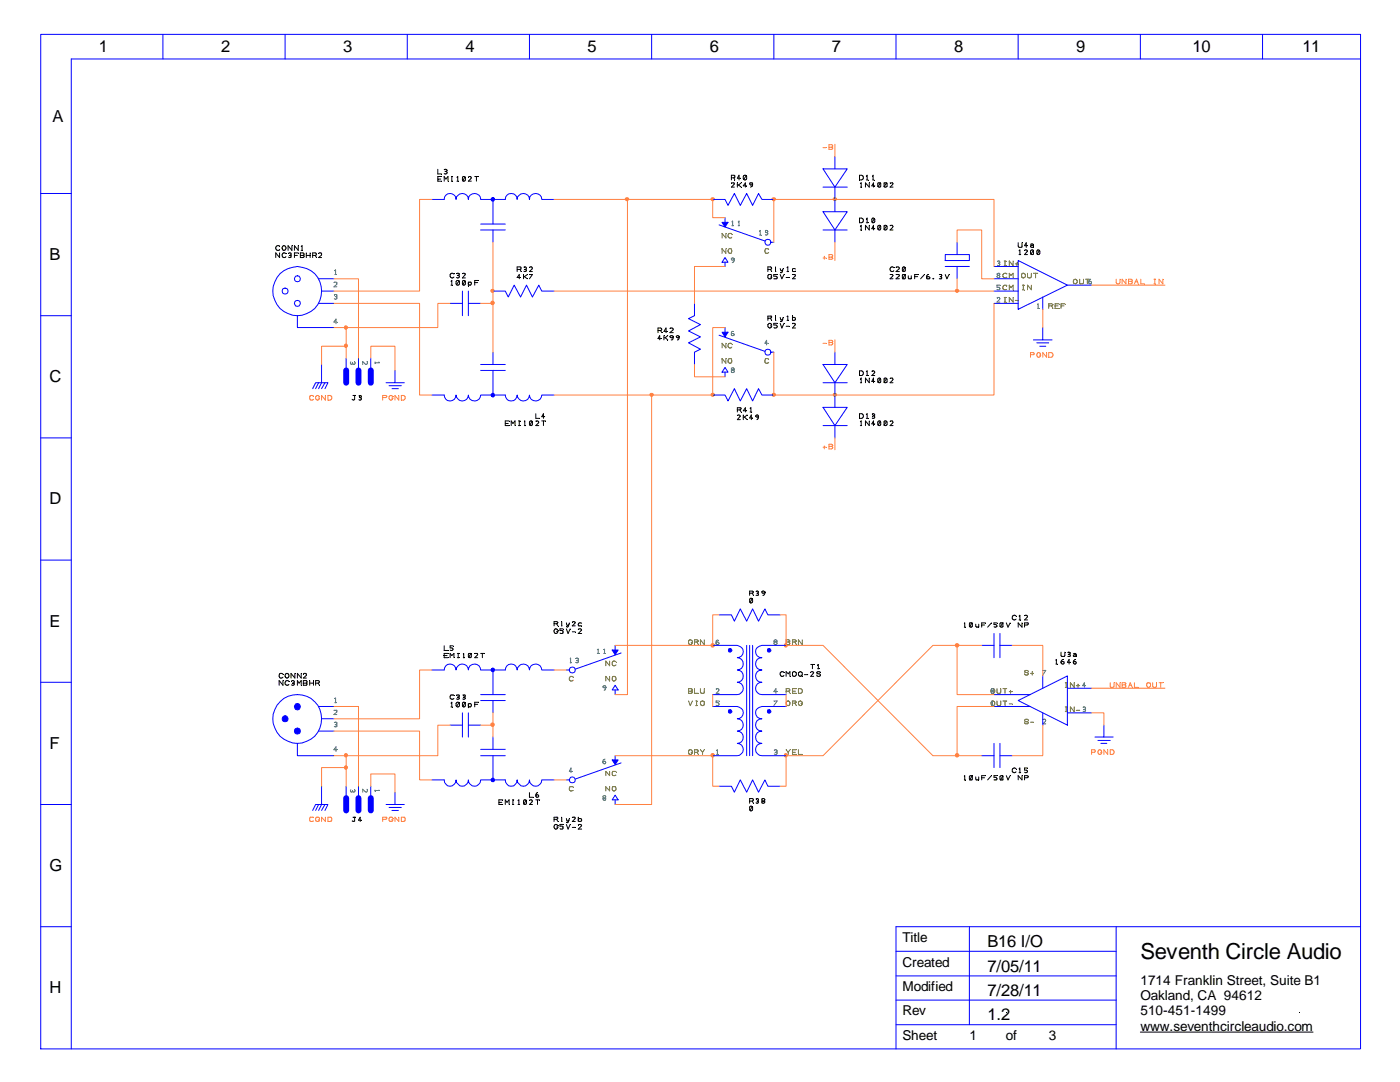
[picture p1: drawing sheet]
<svg xmlns="http://www.w3.org/2000/svg" width="279mm" height="216mm" viewBox="0 0 279 216" stroke-linecap="round" stroke-linejoin="round" font-family="sans-serif">
<defs><g id="words">
<text font-size="4.4" x="227.6" y="191.3">Seventh Circle Audio</text>
<g font-size="3.3">
<text x="19.7" y="10.4">1</text>
<text x="44.1" y="10.4">2</text>
<text x="68.5" y="10.4">3</text>
<text x="92.9" y="10.4">4</text>
<text x="117.3" y="10.4">5</text>
<text x="141.6" y="10.4">6</text>
<text x="166" y="10.4">7</text>
<text x="190.4" y="10.4">8</text>
<text x="214.8" y="10.4">9</text>
<text x="238" y="10.4">10</text>
<text x="259.9" y="10.4">11</text>
<text x="10.5" y="24.4">A</text>
<text x="9.9" y="51.8">B</text>
<text x="9.9" y="76.2">C</text>
<text x="9.9" y="100.6">D</text>
<text x="9.9" y="125.1">E</text>
<text x="9.9" y="149.4">F</text>
<text x="9.9" y="173.8">G</text>
<text x="197.1" y="189">B16 I/O</text>
<text x="197.1" y="193.9">7/05/11</text>
<text x="9.9" y="198.2">H</text>
<text x="197.1" y="203.6">1.2</text>
<text x="197.1" y="198.8">7/28/11</text>
</g>
<g font-size="2.7">
<text x="180.1" y="188">Title</text>
<text x="180.1" y="192.9">Created</text>
<text x="180.1" y="197.8">Modified</text>
<text x="227.6" y="196.5">1714 Franklin Street, Suite B1</text>
<text x="180.1" y="202.6">Rev</text>
<text x="227.6" y="199.6">Oakland, CA 94612</text>
<text x="227.6" y="202.6">510-451-1499</text>
<text x="180.1" y="207.5">Sheet</text>
<text x="193.5" y="207.5">1</text>
<text x="200.7" y="207.5">of</text>
<text x="209.3" y="207.5">3</text>
<text x="227.6" y="205.7">www.seventhcircleaudio.com</text>
</g>
</g></defs>
<path d="M66.8 54.8h.3" fill="none" stroke="#408080" stroke-width=".2"/>
<path d="M67.1 54.8l.1 .1z" fill="#408080"/>
<path d="M66.8 54l.2-.2v1" fill="none" stroke="#408080" stroke-width=".2"/>
<path d="M66.8 54l.1 .1z" fill="#408080"/>
<path d="M66.6 56.4h.6v.3l-.6 .5h.6" fill="none" stroke="#408080" stroke-width=".2"/>
<path d="M66.6 56.4l.1 .1z" fill="#408080"/>
<path d="M66.9 59.2l.3 .1v.3h-.5" fill="none" stroke="#408080" stroke-width=".2"/>
<path d="M66.9 59.2l.1 .1z" fill="#408080"/>
<path d="M66.7 58.8h.5v.4h-.1" fill="none" stroke="#408080" stroke-width=".2"/>
<path d="M66.7 58.8l.1 .1z" fill="#408080"/>
<path d="M67.2 64.3h-.6l.5-.6v.9" fill="none" stroke="#408080" stroke-width=".2"/>
<path d="M67.2 64.3h.1z" fill="#408080"/>
<g fill="none" stroke="#00f" stroke-width=".2">
<path d="M63.6 55.6h3M64.2 58.1h2.4M59.4 63v2.4h7.2M63.6 60.5h3"/>
<circle cx="56.9" cy="58.1" r=".6"/>
<circle cx="59.4" cy="55.6" r=".6"/>
<circle cx="59.4" cy="58.1" r="4.9"/>
<circle cx="59.4" cy="60.5" r=".58"/>
</g>
<g fill="none" stroke="#000" stroke-width=".2">
<path d="M55.8 49.2a.45 .45 0 0 0-.6 0 .45 .45 0 0 0 0 .6 .45 .45 0 0 0 .6 0M55.8 50.5v.9l-.8-.9v.9M56.4 49.2l.2-.2a.47 .47 0 0 1 .5 .5 .47 .47 0 0 1-.5 .5 .52 .52 0 0 1-.2-.8zM57.1 50.6a.45 .45 0 0 0-.7 0 .45 .45 0 0 0 0 .6 .45 .45 0 0 0 .7 0M57.6 50.5h.5v.4l-.2 .1M57.7 51h.4v.3h-.5M58.3 49v1l-.8-1v1M58.8 51h.6M59.5 49v1l-.7-1v1M59.5 50.5h-.7v.9M59.9 51h.7l.1 .1-.2 .3h-.6v-.9h.7l.1 .2-.2 .3M60.1 50h.3"/>
<path d="M60.1 49.2l.2-.2v1M61.1 51h.8M61.1 50.5v.9M61.9 50.5v.9M62.4 51h.5M62.9 51l.3-.3-.1-.2h-.7v.9M62.9 51l.3 .4M63.6 50.5h.6v.4l-.6 .5h.6"/>
</g>
<g fill="#000">
<path d="M55.8 49.2l.1 .1zM55.8 50.5h.1zM56.3 49.6l.1 .1zM57.1 50.6v.1zM57.6 50.5l.1 .1zM57.7 51l.1 .1zM58.3 49v.1zM58.8 51v.1zM59.5 49l.1 .1zM59.5 50.5h.1zM59.9 51l.1 .1zM60.1 49.2l.1 .1z"/>
<path d="M60.4 50h.1zM61.1 50.5h.1zM61.9 51l.1 .1zM61.9 50.5h.1zM62.4 51l.1 .1zM63.2 51.4v.1zM63.6 50.5l.1 .1z"/>
</g>
<path d="M66.8 140.2h.3" fill="none" stroke="#408080" stroke-width=".2"/>
<path d="M67.1 140.1l.1 .1z" fill="#408080"/>
<path d="M66.8 139.4l.2-.1v.9" fill="none" stroke="#408080" stroke-width=".2"/>
<path d="M66.8 139.4h.1z" fill="#408080"/>
<path d="M66.6 141.7h.6v.4l-.6 .5h.6" fill="none" stroke="#408080" stroke-width=".2"/>
<path d="M66.6 141.7l.1 .1z" fill="#408080"/>
<path d="M66.9 144.6l.3 .1v.2h-.5" fill="none" stroke="#408080" stroke-width=".2"/>
<path d="M66.9 144.6l.1 .1z" fill="#408080"/>
<path d="M66.7 144.2h.5v.3l-.1 .1" fill="none" stroke="#408080" stroke-width=".2"/>
<path d="M66.7 144.2l.1 .1z" fill="#408080"/>
<path d="M67.2 149.6h-.6l.5-.6v.9" fill="none" stroke="#408080" stroke-width=".2"/>
<path d="M67.2 149.6l.1 .1z" fill="#408080"/>
<g fill="none" stroke="#00f" stroke-width=".2">
<path d="M59.4 148.3v2.5h7.2M63.6 141h3M63.6 145.9h3M64.2 143.4h2.4"/>
<circle cx="59.4" cy="141" r=".6"/>
<circle cx="59.4" cy="143.5" r="4.9"/>
</g>
<circle cx="59.4" cy="141" r=".6" fill="#00f"/>
<circle cx="56.9" cy="143.4" r=".6" fill="none" stroke="#00f" stroke-width=".2"/>
<circle cx="56.9" cy="143.4" r=".6" fill="#00f"/>
<circle cx="59.4" cy="145.9" r=".6" fill="none" stroke="#00f" stroke-width=".2"/>
<circle cx="59.4" cy="145.9" r=".6" fill="#00f"/>
<g fill="none" stroke="#000" stroke-width=".2">
<path d="M56.5 134.5h-.1a.45 .45 0 0 0-.6 .1 .45 .45 0 0 0 .1 .6 .45 .45 0 0 0 .6-.1M56.5 135.8v.9l-.8-.9v.9M57.7 136l-.3-.2-.3 .1-.2 .6a.45 .45 0 0 0 .8 .1M58.2 135.9a.36 .36 0 0 1 .6 .2l-.3 .2M58.3 136.3h.2M58.5 136.3l.3 .2a.36 .36 0 0 1-.6 .2M58.8 134.4v.9l-.7-.9v.9M59.4 136.7v-.9l.3 .5 .4-.5v.9M60.1 134.4v.9l-.7-.9v.9M60.5 134.5h.6v.3l-.6 .5h.6M60.5 135.8l.7 .1 .1 .2-.2 .2 .2 .2-.2 .2h-.6zM60.5 136.3h.6"/>
<path d="M61.8 136.3h.8M61.8 135.8v.9M62.6 135.8v.9M63 136.3h.5M63.5 136.3l.3-.2-.1-.2-.7-.1v.9M63.5 136.3l.3 .4"/>
<circle cx="57.2" cy="134.9" r=".44"/>
</g>
<g fill="#000">
<path d="M56.5 134.5l.1 .1zM56.5 135.8l.1 .1zM56.9 135h.1zM57.7 136v.1zM58.2 135.9l.1 .1zM58.3 136.3l.1 .1zM58.8 134.4l.1 .1zM60.1 134.4l.1 .1zM60.1 136.7l.1 .1zM60.5 134.5h.1zM60.5 136.3l.1 .1zM61.8 135.8l.1 .1z"/>
<path d="M62.6 136.3l.1 .1zM62.6 135.8l.1 .1zM63 136.3l.1 .1zM63.8 136.7v.1z"/>
</g>
<path d="M74.8 72.2v.4" fill="none" stroke="#408080" stroke-width=".2"/>
<path d="M74.8 72.6h.1z" fill="#408080"/>
<path d="M75.6 72.2l.1 .2h-.9" fill="none" stroke="#408080" stroke-width=".2"/>
<path d="M75.6 72.2l.1 .1z" fill="#408080"/>
<path d="M73.2 72.1l.1 .4-.2 .2-.7-.6v.6" fill="none" stroke="#408080" stroke-width=".2"/>
<path d="M73.2 72.1l.1 .1z" fill="#408080"/>
<path d="M70 72.2l-.1 .3 .3 .2 .2-.4" fill="none" stroke="#408080" stroke-width=".2"/>
<path d="M70.4 72.3v.1z" fill="#408080"/>
<path d="M70.8 72.2v.4l-.2 .1-.2-.2" fill="none" stroke="#408080" stroke-width=".2"/>
<path d="M70.8 72.1l.1 .1z" fill="#408080"/>
<path d="M69.1 71.5v2.4M71.5 71.5v2.4M74 71.5v2.4" fill="none" stroke="#00f" stroke-width=".2"/>
<path d="M69.1 73.9v2.5M71.5 73.9v2.5M74 73.9v2.5" fill="none" stroke="#00f" stroke-width="1.2"/>
<path d="M70.4 78.9h.6M70.8 78.9v.8l-.3 .1-.2-.1M71.6 79l.3-.1 .2 .2-.2 .2M71.8 79.3h.1M71.9 79.3l.2 .3v.2h-.5" fill="none" stroke="#000" stroke-width=".2"/>
<path d="M70.4 78.9l.1 .1zM71 78.9v.1zM71.6 79l.1 .1zM71.8 79.3l.1 .1z" fill="#000"/>
<path d="M74.8 157.6v.3" fill="none" stroke="#408080" stroke-width=".2"/>
<path d="M74.8 157.9l.1 .1z" fill="#408080"/>
<path d="M75.6 157.6l.1 .1h-.9" fill="none" stroke="#408080" stroke-width=".2"/>
<path d="M75.6 157.6l.1 .1z" fill="#408080"/>
<path d="M73.2 157.5a.36 .36 0 0 1-.1 .6l-.7-.6v.6" fill="none" stroke="#408080" stroke-width=".2"/>
<path d="M73.2 157.5l.1 .1z" fill="#408080"/>
<path d="M70 157.6l-.1 .2 .3 .3 .2-.4" fill="none" stroke="#408080" stroke-width=".2"/>
<path d="M70.4 157.6v.1z" fill="#408080"/>
<path d="M70.8 157.6v.4l-.2 .1-.2-.3" fill="none" stroke="#408080" stroke-width=".2"/>
<path d="M70.8 157.6h.1z" fill="#408080"/>
<g fill="none" stroke="#00f" stroke-width=".2">
<path d="M8.1 6.9h263.4v202.4h-263.4zM32.5 6.9v4.9M56.9 6.9v4.9M81.3 6.9v4.9M105.7 6.9v4.9M130 6.9v4.9M154.4 6.9v4.9M178.8 6.9v4.9M203.2 6.9v4.9M227.6 6.9v4.9M252 6.9v4.9M271.5 11.8h-257.3v197.5"/>
<path d="M8.1 38.6h6.1M8.1 63h6.1M62.4 77.6l.6-1.2h2.4l-.5 1.2M63.6 76.4l-.6 1.2M64.2 72.7v3.7l-.6 1.2M64.9 76.4l-.7 1.2M77.6 77h2.5M78.2 77.6h1.3M78.8 73.9v2.5h-1.8M78.8 76.4h1.9M8.1 87.4h6.1M8.1 111.8h6.1"/>
<path d="M8.1 136.1h6.1M86.2 133.7h2.4a1.19 1.19 0 0 1 1.2-1.2 1.19 1.19 0 0 1 1.2 1.2 1.23 1.23 0 0 1 1.2-1.2 1.23 1.23 0 0 1 1.3 1.2 1.23 1.23 0 0 1 1.2-1.2 1.23 1.23 0 0 1 1.2 1.2h2.5M95.9 139.8h4.9M95.9 138.6h4.9M98.4 133.7h2.4a1.19 1.19 0 0 1 1.2-1.2 1.19 1.19 0 0 1 1.2 1.2 1.23 1.23 0 0 1 1.2-1.2 1.23 1.23 0 0 1 1.3 1.2 1.23 1.23 0 0 1 1.2-1.2 1.23 1.23 0 0 1 1.2 1.2h2.5M98.4 133.7v4.9M98.4 139.8v2.4M64.2 156.9v3.6l-.6 1.2M69.1 156.9v2.4M71.5 156.9v2.4M74 156.9v2.4M78.8 158.1v2.4h-1.8"/>
<path d="M8.1 160.5h6.1M62.4 161.7l.6-1.2h2.4l-.5 1.2M63.6 160.5l-.6 1.2M64.9 160.5l-.7 1.2M77.6 161.1h2.5M78.2 161.7h1.3M78.8 160.5h1.9M8.1 184.9h6.1M178.8 194.7h44M178.8 199.6h44M178.8 189.8h44M193.5 184.9v19.6"/>
<path d="M222.8 184.9v24.4M271.5 184.9h-92.7v24.4M178.8 204.5h44"/>
</g>
<path d="M69.1 159.3v2.4M71.5 159.3v2.4M74 159.3v2.4" fill="none" stroke="#00f" stroke-width="1.2"/>
<path d="M70.4 163.1h.6M70.8 163.1v.7h-.5M72.1 163.7h-.6l.4-.6v.8M227.6 205.9h34.4" fill="none" stroke="#000" stroke-width=".2"/>
<path d="M70.4 163.1l.1 .1zM71 163.1v.1zM72.1 163.7h.1zM200.7 202l.1 .1zM259.3 202l.1 .1z" fill="#000"/>
<path d="M98.2 133.6h.3l-.1 .3z" fill="none" stroke="#00f" stroke-width=".59"/>
<path d="M98.2 133.6h.3l-.1 .3z" fill-rule="evenodd" fill="#00f"/>
<g fill="none" stroke="#000" stroke-width=".2">
<path d="M88.6 128.9v.9h.8M88.6 130.8h.6M89.4 130.4h-.8v.8h.8M89.8 131.2v-.8l.4 .4 .4-.4v.8M90.4 128.9h-.6v.4h.4l.2 .2a.36 .36 0 0 1-.6 .2M91.3 130.4h.3M91.3 131.2h.3M91.4 130.4v.8M92.5 131.2h.2M92.5 130.5v-.1v.8M94 130.4h-.4v.7M94 130.4l.1 .7-.2 .1-.3-.1"/>
<path d="M94 130.4l-.4 .7M94.7 130.4h.5l.1 .2-.6 .6h.6M95.9 130.4h.8M96.3 130.4v.8"/>
</g>
<g fill="#000">
<path d="M88.6 130.8v.1zM89.4 129.8l.1 .1zM89.4 130.4l.1 .1zM89.4 131.2l.1 .1zM90.4 128.9h.1zM90.6 131.2l.1 .1zM91.4 130.4l.1 .1zM91.6 131.2l.1 .1zM91.6 130.4l.1 .1zM92.5 130.5v.1zM92.7 131.2l.1 .1zM94 130.4l.1 .1z"/>
<path d="M94.7 130.4l.1 .1zM96.3 130.4l.1 .1zM96.7 130.4l.1 .1z"/>
</g>
<path d="M86.2 155.6h2.4a1.19 1.19 0 0 0 1.2 1.3 1.19 1.19 0 0 0 1.2-1.3 1.38 1.38 0 0 0 1.7 1.2l.7-.7 .1-.5a1.23 1.23 0 0 0 1.2 1.3 1.23 1.23 0 0 0 1.2-1.3h2.5M95.9 149.5h4.9M95.9 150.8h4.9M98.4 155.6h2.4a1.19 1.19 0 0 0 1.2 1.3 1.19 1.19 0 0 0 1.2-1.3 1.38 1.38 0 0 0 1.7 1.2l.7-.7 .1-.5a1.23 1.23 0 0 0 1.2 1.3 1.23 1.23 0 0 0 1.2-1.3h2.5M98.4 147.1v2.4M98.4 150.8v4.8" fill="none" stroke="#00f" stroke-width=".2"/>
<path d="M98.2 155.5h.3l-.1 .3z" fill="none" stroke="#00f" stroke-width=".59"/>
<path d="M98.2 155.5h.3l-.1 .3z" fill-rule="evenodd" fill="#00f"/>
<g fill="none" stroke="#000" stroke-width=".2">
<path d="M146 36.5h.5l.1 .2-.6 .6h.6M146 35.5h.5M146.5 35.5l.1-.1v-.3l-.6-.1v.9M146.5 35.5l.1 .4M147.2 36.5v.8M147.2 36.9h.2M147.4 36.9l.5 .4M147.7 35.6h-.5l.3-.6v.9M147.9 36.5l-.5 .4M148.9 35.1a.36 .36 0 0 0-.6 .1l.1 .6M148.9 35.1l.1 .5a.36 .36 0 0 1-.6 .2M148.9 35.1l-.5 .7"/>
<path d="M149 37.1h-.7l.5-.6v.8M149.7 36.5h.4v.3l-.3 .1-.2-.2zM150.2 36.7l-.1 .5-.3 .1M171.5 35h.5l.2 .1 .1 .5-.2 .2-.6 .1zM171.7 36.6l.2-.1v.8M171.7 37.3h.3M172.9 35.1l.2-.1v.9M172.9 35.9h.3M173.5 36.5v.8l-.8-.8v.8M174.2 35.9h.2M174.2 35.1v-.1v.9M174.6 37.1h-.6l.3-.6v.8"/>
<path d="M175.7 36.5l.1 .7-.2 .1h-.3M175.7 36.5h-.4v.8M175.7 36.5l-.4 .8M177 36.5v.7l-.2 .1h-.4M177 36.5h-.6v.8M177 36.5l-.6 .8M177.6 36.5h.5l.1 .2-.6 .6h.6M90 56.9h.3M90 56.1l.2-.1v.9M90.6 54.7l-.1-.1a.45 .45 0 0 0-.7 .2l.2 .6 .3 .1 .3-.2M91.1 54.6h.5l.1 .1-.3 .2M91.3 54.9h.1"/>
<path d="M91.4 54.9l.3 .3a.36 .36 0 0 1-.6 .2M91.6 56l.1 .6a.36 .36 0 0 1-.6 .2M91.6 56a.36 .36 0 0 0-.6 .2l.1 .6M91.6 56l-.5 .8M92.3 54.6l.3-.1 .3 .2-.6 .8h.6M92.8 56v.8h-.4M92.8 56h-.4v.8M92.8 56l-.4 .8M93.5 56.5l.1-.2h.4l.1 .2-.2 .4-.3-.1-.1-.2M93.5 56.3v.8M94.7 56.4h.6M95.5 56h-.8v.9"/>
<path d="M103.2 53.8h.6M103.8 53.8l.2-.1v-.4h-.8v.9M103.8 53.8l.2 .4M103.9 55.4h-.7l.4-.6v.8M104.5 54.8v.8M104.5 55.2h.1M104.6 53.3h.4l.1 .2-.3 .3M104.6 53.8h.2M104.6 55.2l.6 .4M104.8 53.8l.3 .1-.1 .2h-.4M105.2 54.8l-.6 .4M105.7 53.3h.4l.2 .2-.6 .7h.6"/>
<path d="M105.7 54.8h.6l-.6 .8M171.5 43.5h.5l.2 .2 .1 .4-.2 .3h-.6zM171.7 45.9h.3M171.7 45.1l.2-.1v.9M172.9 44.4h.3M172.9 43.7l.2-.2v.9M173.5 45v.9l-.8-.9v.9M174.5 43.6h-.4v.8M174.5 43.6v.8h-.4M174.5 43.6l-.4 .8M174.6 45.6h-.6l.3-.6v.9M175.7 45v.8h-.4"/>
<path d="M175.7 45h-.4v.8M175.7 45l-.4 .8M177 45v.6a.36 .36 0 0 1-.6 .2M177 45h-.6v.8M177 45l-.6 .8M177.6 45h.5l.1 .2-.6 .7h.6M131.3 66h.5M131.8 66l.3-.3-.1-.2-.7-.1v1M131.8 66l.3 .4M131.9 67.6h-.6l.4-.6v.8M132.5 67v.8M132.5 67.4h.3"/>
<path d="M132.8 67.4l.5 .4M133.1 66.1h-.6l.4-.7v1M133.3 67l-.5 .4M133.7 67.1l.2-.1 .5 .1a.35 .35 0 0 1-.4 .3 .35 .35 0 0 1-.3-.3zM133.7 65.5l.4-.1 .3 .3-.7 .7h.7M134.4 67.1a.49 .49 0 0 1-.5 .7M135.6 67.1a.52 .52 0 0 1-.4 .7M171.5 74h.5l.2 .2 .1 .4-.2 .2-.6 .1zM171.7 75.6l.2-.2v1M171.7 76.4h.3M172.9 74.2l.2-.2v.9M172.9 74.9h.3"/>
<path d="M173.5 75.4v1l-.8-1v1M174 74.1a.36 .36 0 0 1 .6 .2l-.6 .6h.6M174.6 76.1h-.6l.3-.7v1M175.7 75.5l.1 .7-.2 .2-.3-.1M175.7 75.5h-.4v.8M175.7 75.5l-.4 .8M177 75.5v.7l-.2 .2-.4-.1M177 75.5h-.6v.8M177 75.5l-.6 .8M177.6 75.5l.5-.1 .1 .3-.6 .7h.6M147.2 81.8h.5M147.2 82.9a.36 .36 0 0 1 .5 .2l-.5 .6h.5"/>
<path d="M147.7 81.8l.2-.3-.1-.1h-.6v.8M147.7 81.8l.2 .4M148.3 82.8v.9M148.3 83.2h.3M148.6 83.2l.5 .5M149 82h-.7l.5-.6v.8M149.1 82.8l-.5 .4M149.7 82.2h.3M149.7 81.4h.2v.8M150.2 83.4h-.6l.3-.6v.9M150.9 82.9l.3-.1 .2 .3-.4 .1-.2-.1zM151.4 83.1l-.1 .4-.3 .2"/>
<path d="M171.5 82.5h.5l.2 .2 .1 .4-.2 .3-.6 .1zM171.7 84.2l.2-.2v.9M171.7 84.9h.3M172.9 82.7l.2-.2v1M172.9 83.5h.3M173.5 84v.9l-.8-.9v.9M174.1 82.6h.4l.1 .2-.3 .2M174.2 83h.1M174.3 83l.3 .2-.1 .2h-.4M174.6 84.6h-.6l.3-.6v.9M175.7 84.1v.7h-.4M175.7 84.1h-.4v.7"/>
<path d="M175.7 84.1l-.4 .7M177 84.1v.6a.36 .36 0 0 1-.6 .1M177 84.1h-.6v.7M177 84.1l-.6 .7M177.6 84.1l.5-.1 .1 .2-.6 .7h.6M90.6 138.8l-.6-.1-.2 .6a.45 .45 0 0 0 .8 .1M91.1 138.7h.5l.1 .2-.3 .2M91.3 139.1h.1M91.4 139.1l.3 .3-.3 .1-.3-.1M92.4 138.7h.4l.1 .2-.3 .2M92.5 139.1h.1M92.6 139.1l.3 .3-.3 .1-.2-.1"/>
<path d="M90 140.3l.2-.2v1M90 141.1h.3M91.6 140.2l.1 .6a.36 .36 0 0 1-.6 .2M91.6 140.2a.36 .36 0 0 0-.6 .2l.1 .6M91.6 140.2l-.5 .8M92.8 140.2v.8h-.4M92.8 140.2h-.4v.8M92.8 140.2l-.4 .8M93.5 140.4v.8M93.5 140.6l.1-.1a.32 .32 0 0 1 .4 0 .32 .32 0 0 1 0 .4 .32 .32 0 0 1-.4 .1l-.1-.2M94.7 140.5h.6M95.5 140.1h-.8v1"/>
<path d="M100.3 159.6h-.7v.9h.7M102.3 159.6h.2M102.4 159.6v.9M103.4 159.8l.1-.2v.9M105 159.7h-.4v.7M105 159.7v.7h-.4M105 159.7l-.4 .7M105.7 158.2v.9h.7M105.7 159.7l.4-.1 .2 .3-.6 .6h.6M106.9 159.6h.8M107.3 158.2l-.4 .4v.2M107.3 159.6v.9"/>
<path d="M99.6 160.1h.6M100.8 160.5v-.9l.4 .5 .4-.5v.9M102.3 160.5h.2M103.4 160.5h.3"/>
<circle cx="135.3" cy="67.2" r=".27"/>
<circle cx="107.2" cy="158.8" r=".28"/>
</g>
<g fill="#000">
<path d="M146 35.5v.1zM146 36.5v.1zM146.6 35.9l.1 .1zM147.2 36.4v.1zM147.7 35.6h.1zM147.9 36.4l.1 .1zM147.9 37.3l.1 .1zM148.9 35.1h.1zM149 37.1l.1 .1zM150.2 36.7h.1zM171.5 35.9l.1 .1zM171.7 36.6l.1 .1z"/>
<path d="M172 37.3v.1zM172.9 35.1l.1 .1zM173.2 35.9l.1 .1zM173.5 36.4l.1 .1zM174.2 35.1v.1zM174.4 35.9l.1 .1zM174.6 37.1l.1 .1zM175.7 36.5l.1 .1zM177 36.5v.1zM177.6 36.5l.1 .1zM90 56.1l.1 .1zM90.3 56.9v.1z"/>
<path d="M90.6 54.6l.1 .1zM91.1 54.6l.1 .1zM91.3 54.9l.1 .1zM91.6 56l.1 .1zM92.3 54.6l.1 .1zM92.8 56l.1 .1zM93.5 57.1l.1 .1zM93.5 56.6l.1 .1zM94.7 56.4l.1 .1zM95.5 56h.1zM103.2 53.8h.1zM103.9 55.4l.1 .1z"/>
<path d="M104 54.2l.1 .1zM104.5 54.8l.1 .1zM104.6 53.3v.1zM104.6 53.8h.1zM105.2 54.8l.1 .1zM105.2 55.6l.1 .1zM105.7 53.3v.1zM105.7 54.8v.1zM171.5 44.4l.1 .1zM171.7 45.1l.1 .1zM172 45.9v.1zM172.9 43.7l.1 .1z"/>
<path d="M173.2 44.4l.1 .1zM173.5 45h.1zM174.5 43.6l.1 .1zM174.6 45.6h.1zM175.7 45l.1 .1zM177 45v.1zM177.6 45l.1 .1zM131.3 66h.1zM131.9 67.6h.1zM132.1 66.4l.1 .1zM132.5 67l.1 .1zM133.1 66l.1 .1z"/>
<path d="M133.3 67v.1zM133.3 67.8v.1zM133.7 65.5l.1 .1zM134.4 67.1l.1 .1zM135.6 67.1v.1zM171.5 74.9l.1 .1zM171.7 75.6l.1 .1zM172 76.4v.1zM172.9 74.2l.1 .1zM173.2 74.9l.1 .1zM173.5 75.4l.1 .1zM174 74.1l.1 .1z"/>
<path d="M174.6 76.1l.1 .1zM175.7 75.5l.1 .1zM177 75.5v.1zM177.6 75.5l.1 .1zM147.2 81.8v.1zM147.2 82.9v.1zM147.9 82.2l.1 .1zM148.3 82.8l.1 .1zM149 82h.1zM149.1 82.8l.1 .1zM149.1 83.7l.1 .1zM149.7 81.4l.1 .1z"/>
<path d="M150 82.2l.1 .1zM150.2 83.4l.1 .1zM151.4 83.1h.1zM171.5 83.5l.1 .1zM171.7 84.2h.1zM172 84.9v.1zM172.9 82.7l.1 .1zM173.2 83.5l.1 .1zM173.5 84l.1 .1zM174.1 82.6l.1 .1zM174.2 83v.1zM174.6 84.6l.1 .1z"/>
<path d="M175.7 84.1l.1 .1zM177 84.1v.1zM177.6 84.1l.1 .1zM90.6 138.8l.1 .1zM91.1 138.7l.1 .1zM91.3 139.1l.1 .1zM92.4 138.7l.1 .1zM92.5 139.1v.1zM90 140.3l.1 .1zM91.6 140.2l.1 .1zM92.8 140.2l.1 .1zM93.5 141.2l.1 .1z"/>
<path d="M93.5 140.8l.1 .1zM94.7 140.5l.1 .1zM95.5 140.1l.1 .1zM100.3 159.6l.1 .1zM102.4 159.6v.1zM102.5 159.6l.1 .1zM103.4 159.8l.1 .1zM105 159.7l.1 .1zM105.7 159.7v.1zM106.4 159.1l.1 .1zM107.3 158.2h.1zM107.3 159.6l.1 .1z"/>
<path d="M107.7 159.6l.1 .1zM99.6 160.1l.1 .1zM100.3 160.5l.1 .1zM101.6 160.5l.1 .1zM102.5 160.5l.1 .1zM103.7 160.5l.1 .1z"/>
</g>
<g fill="#ff8040" stroke="#ff8040" stroke-width=".2">
<circle cx="166.6" cy="39.7" r=".33"/>
<circle cx="166.6" cy="78.8" r=".33"/>
<circle cx="98.3" cy="58" r=".33"/>
<circle cx="154.4" cy="39.7" r=".33"/>
<circle cx="142.2" cy="39.7" r=".33"/>
<circle cx="154.4" cy="78.8" r=".33"/>
<circle cx="142.2" cy="78.8" r=".33"/>
</g>
<g fill="none" stroke="#00f" stroke-width=".2">
<path d="M86.2 39.8h2.4a1.19 1.19 0 0 1 1.2-1.2 1.19 1.19 0 0 1 1.2 1.2 1.23 1.23 0 0 1 1.2-1.2 1.23 1.23 0 0 1 1.3 1.2 1.23 1.23 0 0 1 1.2-1.2 1.23 1.23 0 0 1 1.2 1.2h2.5M98.4 39.8h2.4a1.19 1.19 0 0 1 1.2-1.2 1.19 1.19 0 0 1 1.2 1.2 1.23 1.23 0 0 1 1.2-1.2 1.23 1.23 0 0 1 1.3 1.2 1.23 1.23 0 0 1 1.2-1.2 1.23 1.23 0 0 1 1.2 1.2h2.5M98.4 39.8v4.9M142.2 39.8h2.5l.6 1.2 1.3-2.4 1.1 2.4 1.3-2.4 1.2 2.4 1.2-2.4 .7 1.2h2.3M164.3 33.7h4.8l-2.5 3.6zM164.3 37.3h4.8M166.6 31.2v2.5M166.6 37.3v4.9M92.3 58.1v4.9M93.5 58.1v4.9M95.9 45.9h4.9M95.9 44.7h4.9"/>
<path d="M98.4 58.1h2.4l.6 1.2 1.2-2.4 1.3 2.4 1.2-2.4 1.2 2.4 1.2-2.4 .6 1.2h2.5M98.4 45.9v2.4M164.3 42.2h4.8l-2.5 3.7zM164.3 45.9h4.8M166.6 45.9v2.4M89.8 60.5h2.5M93.5 60.5h2.4M138.6 60.5v2.5l-1.2 .6 2.4 1.2-2.4 1.2 2.4 1.2-2.4 1.2 2.4 1.3-1.2 .6v2.4M142.2 78.8h2.5l.6 1.2 1.3-2.4 1.1 2.4 1.3-2.4 1.2 2.4 1.2-2.4 .7 1.2h2.3M164.3 72.7h4.8l-2.5 3.7zM164.3 76.4h4.8M166.6 70.3v2.4"/>
<path d="M166.6 76.4v4.9M164.3 81.3h4.8l-2.5 3.6zM164.3 84.9h4.8M166.6 84.9v2.5M89.8 144.7h2.5M92.3 142.2v4.9M93.5 142.2v4.9M93.5 144.7h2.4"/>
</g>
<path d="M98.2 39.7l.2-.1 .1 .3h-.3z" fill="none" stroke="#00f" stroke-width=".59"/>
<path d="M98.2 39.7l.2-.1 .1 .3h-.3z" fill-rule="evenodd" fill="#00f"/>
<g fill="none" stroke="#000" stroke-width=".2">
<path d="M87.4 33.8v.9h.7M87.4 35.7h.6M88.1 35.2h-.7v1h.7M88.6 33.9a.36 .36 0 0 1 .6 .1l-.2 .2M88.6 36.2v-1l.4 .5 .4-.5v1M88.8 34.2h.2M89 34.2l.2 .3a.36 .36 0 0 1-.6 .1M90.1 35.2h.2M90.1 36.2h.2M90.2 35.2v1M91.2 36.2h.3M91.2 35.4l.2-.2v1"/>
<path d="M92.8 35.3h-.4v.8M92.8 35.3v.8h-.4M92.8 35.3l-.4 .8M93.5 35.3l.4-.1 .2 .3-.6 .7h.6M94.7 35.2h.8M95.1 35.2v1"/>
</g>
<g fill="#000">
<path d="M87.4 35.7l.1 .1zM88.1 34.7l.1 .1zM88.1 35.2l.1 .1zM88.1 36.2h.1zM88.6 33.9l.1 .1zM88.8 34.2l.1 .1zM89.4 36.2h.1zM90.2 35.2l.1 .1zM90.3 36.2h.1zM90.3 35.2l.1 .1zM91.2 35.4l.1 .1zM91.5 36.2h.1z"/>
<path d="M92.8 35.3l.1 .1zM93.5 35.3l.1 .1zM95.1 35.2l.1 .1zM95.5 35.2l.1 .1z"/>
</g>
<path d="M86.2 78.8h2.4a1.19 1.19 0 0 0 1.2 1.2 1.19 1.19 0 0 0 1.2-1.2 1.23 1.23 0 0 0 1.2 1.2 1.23 1.23 0 0 0 1.3-1.2 1.23 1.23 0 0 0 1.2 1.2 1.23 1.23 0 0 0 1.2-1.2h2.5M95.9 72.7h4.9M95.9 73.9h4.9M98.4 78.8h2.4a1.19 1.19 0 0 0 1.2 1.2 1.19 1.19 0 0 0 1.2-1.2 1.23 1.23 0 0 0 1.2 1.2 1.23 1.23 0 0 0 1.3-1.2 1.23 1.23 0 0 0 1.2 1.2 1.23 1.23 0 0 0 1.2-1.2h2.5M98.4 70.3v2.4M98.4 73.9v4.9" fill="none" stroke="#00f" stroke-width=".2"/>
<path d="M98.2 78.7h.3l-.1 .3z" fill="none" stroke="#00f" stroke-width=".59"/>
<path d="M98.2 78.7h.3l-.1 .3z" fill-rule="evenodd" fill="#00f"/>
<g fill="none" stroke="#000" stroke-width=".2">
<path d="M100.8 84.5h.6M101.6 84h-.8v.9h.8M102 84.9v-.9l.4 .5 .4-.5v.9M103.5 84h.3M103.5 84.9h.3M103.6 84v.9M104.6 84.9h.3M104.6 84.2l.1-.2v.9M106.2 84.1h-.5v.7M106.2 84.1v.7h-.5M106.2 84.1l-.5 .7M106.9 82.5v1h.8"/>
<path d="M106.9 84.1l.4-.1 .2 .2-.6 .7h.6M108.1 84h.8M108.5 84v.9M108.7 83.1h-.6l.4-.6v1"/>
</g>
<g fill="#000">
<path d="M100.8 84.5l.1 .1zM101.6 84l.1 .1zM101.6 84.9l.1 .1zM102.8 84.9l.1 .1zM103.6 84l.1 .1zM103.8 84.9l.1 .1zM103.8 84l.1 .1zM104.6 84.2h.1zM104.9 84.9l.1 .1zM106.2 84.1l.1 .1zM106.9 84.1l.1 .1zM107.7 83.5l.1 .1z"/>
<path d="M108.5 84v.1zM108.7 83.1l.1 .1zM108.9 84l.1 .1z"/>
</g>
<path d="M200.4 60.3h.3" fill="none" stroke="#808000" stroke-width=".2"/>
<path d="M200.7 60.3l.1 .1z" fill="#808000"/>
<path d="M200.6 59.4v.9" fill="none" stroke="#808000" stroke-width=".2"/>
<path d="M200.6 59.4h.1z" fill="#808000"/>
<path d="M200.4 59.4h.3" fill="none" stroke="#808000" stroke-width=".2"/>
<path d="M200.7 59.4h.1z" fill="#808000"/>
<path d="M202.2 59.4v.9l-.8-.9v.9" fill="none" stroke="#808000" stroke-width=".2"/>
<path d="M202.2 59.4h.1z" fill="#808000"/>
<path d="M202.6 59.9h.6" fill="none" stroke="#808000" stroke-width=".2"/>
<path d="M203.2 59.9l.1 .1z" fill="#808000"/>
<path d="M199 59.4h.4l.2 .2-.6 .7h.6" fill="none" stroke="#408080" stroke-width=".2"/>
<path d="M199 59.4l.1 .1z" fill="#408080"/>
<path d="M200.9 54.7v-.1a.52 .52 0 0 0-.7 .2l.1 .6 .4 .1 .2-.2" fill="none" stroke="#808000" stroke-width=".2"/>
<path d="M200.9 54.6l.1 .1z" fill="#808000"/>
<path d="M201.4 55.5v-1l.4 .4 .4-.4v1" fill="none" stroke="#808000" stroke-width=".2"/>
<path d="M202.2 55.4l.1 .1z" fill="#808000"/>
<circle cx="204.3" cy="55" r=".45" fill="none" stroke="#808000" stroke-width=".2"/>
<path d="M203.9 55.1l.1 .1z" fill="#808000"/>
<path d="M205.1 54.5v.7l.2 .3 .4-.1 .1-.9" fill="none" stroke="#808000" stroke-width=".2"/>
<path d="M205.8 54.5l.1 .1z" fill="#808000"/>
<path d="M206.7 54.5v1" fill="none" stroke="#808000" stroke-width=".2"/>
<path d="M206.7 54.5l.1 .1z" fill="#808000"/>
<path d="M206.2 54.5h.9" fill="none" stroke="#808000" stroke-width=".2"/>
<path d="M207 54.5l.1 .1z" fill="#808000"/>
<path d="M199.2 54.9h.2M199.2 54.9l-.2-.2 .2-.2 .4 .2-.2 .2M199.2 54.9l-.2 .3 .2 .3h.2l.2-.3-.2-.3" fill="none" stroke="#408080" stroke-width=".2"/>
<path d="M199.4 54.9l.1 .1z" fill="#408080"/>
<path d="M200.9 57.1l-.4-.2-.3 .3v.5h.7" fill="none" stroke="#808000" stroke-width=".2"/>
<path d="M200.9 57.1l.1 .1z" fill="#808000"/>
<path d="M201.4 57.8v-.9l.4 .5 .4-.5v.9" fill="none" stroke="#808000" stroke-width=".2"/>
<path d="M202.2 57.8l.1 .1z" fill="#808000"/>
<path d="M204 57.8h.4" fill="none" stroke="#808000" stroke-width=".2"/>
<path d="M204.4 57.8l.1 .1z" fill="#808000"/>
<path d="M204.2 56.9v.9" fill="none" stroke="#808000" stroke-width=".2"/>
<path d="M204.2 56.9l.1 .1z" fill="#808000"/>
<path d="M204 56.9h.4" fill="none" stroke="#808000" stroke-width=".2"/>
<path d="M204.4 56.9l.1 .1z" fill="#808000"/>
<path d="M205.8 56.9v.9l-.7-.9v.9" fill="none" stroke="#808000" stroke-width=".2"/>
<path d="M205.8 56.9l.1 .1z" fill="#808000"/>
<path d="M199.6 56.9h-.6v.4h.4l.2 .3-.2 .2-.4-.1" fill="none" stroke="#408080" stroke-width=".2"/>
<path d="M199.6 56.9v.1z" fill="#408080"/>
<path d="M200.4 53h.3" fill="none" stroke="#808000" stroke-width=".2"/>
<path d="M200.7 53l.1 .1z" fill="#808000"/>
<path d="M200.6 52.1v.9" fill="none" stroke="#808000" stroke-width=".2"/>
<path d="M200.6 52.1l.1 .1z" fill="#808000"/>
<path d="M200.4 52.1h.3" fill="none" stroke="#808000" stroke-width=".2"/>
<path d="M200.7 52.1l.1 .1z" fill="#808000"/>
<path d="M202.2 52.1v.9l-.8-.9v.9" fill="none" stroke="#808000" stroke-width=".2"/>
<path d="M202.2 52.1l.1 .1z" fill="#808000"/>
<path d="M202.6 52.7h.6" fill="none" stroke="#808000" stroke-width=".2"/>
<path d="M203.2 52.7h.1z" fill="#808000"/>
<path d="M202.9 52.4v.6" fill="none" stroke="#808000" stroke-width=".2"/>
<path d="M202.9 52.3l.1 .1z" fill="#808000"/>
<path d="M199.2 52.5h.2l.2 .2-.2 .3-.3-.1" fill="none" stroke="#408080" stroke-width=".2"/>
<path d="M199.2 52.5l.1 .1z" fill="#408080"/>
<path d="M199.1 52.2l.3-.1 .2 .2-.2 .2" fill="none" stroke="#408080" stroke-width=".2"/>
<circle cx="214.6" cy="56.2" r=".43" fill="none" stroke="#808000" stroke-width=".2"/>
<path d="M214.2 56.3l.1 .1z" fill="#808000"/>
<path d="M215.5 55.7v.9h.1h.6v-.9" fill="none" stroke="#808000" stroke-width=".2"/>
<path d="M216.2 55.7v.1z" fill="#808000"/>
<path d="M217 55.7v.9" fill="none" stroke="#808000" stroke-width=".2"/>
<path d="M217 55.7l.1 .1z" fill="#808000"/>
<path d="M216.7 55.7h.7" fill="none" stroke="#808000" stroke-width=".2"/>
<path d="M217.4 55.7l.1 .1z" fill="#808000"/>
<g fill="none" stroke="#408080" stroke-width=".2">
<path d="M217.7 55.7a.6 .6 0 0 0-.4 .7"/>
<circle cx="217.5" cy="56.4" r=".28"/>
</g>
<path d="M217.7 55.7l.1 .1z" fill="#408080"/>
<path d="M209.3 61h.6l.2-.2-.2-.2h-.6v1" fill="none" stroke="#808000" stroke-width=".2"/>
<path d="M209.3 61l.1 .1z" fill="#808000"/>
<path d="M209.9 61l.2 .6" fill="none" stroke="#808000" stroke-width=".2"/>
<path d="M211.3 60.6h-.7v1" fill="none" stroke="#808000" stroke-width=".2"/>
<path d="M211.3 60.6l.1 .1z" fill="#808000"/>
<path d="M210.6 61h.6" fill="none" stroke="#808000" stroke-width=".2"/>
<path d="M210.6 61l.1 .1z" fill="#808000"/>
<path d="M210.6 61.6h.7" fill="none" stroke="#808000" stroke-width=".2"/>
<path d="M211.3 61.6h.1z" fill="#808000"/>
<path d="M212.5 60.6h-.7v1" fill="none" stroke="#808000" stroke-width=".2"/>
<path d="M212.5 60.6l.1 .1z" fill="#808000"/>
<path d="M211.8 61h.5" fill="none" stroke="#808000" stroke-width=".2"/>
<path d="M211.8 61v.1z" fill="#808000"/>
<path d="M207.1 61.6h.2" fill="none" stroke="#408080" stroke-width=".2"/>
<path d="M207.3 61.6h.1z" fill="#408080"/>
<path d="M207.1 60.8l.1-.2v1" fill="none" stroke="#408080" stroke-width=".2"/>
<path d="M207 60.7l.1 .1z" fill="#408080"/>
<path d="M198.4 55.6h4.8M198.4 58.1h4.8M198.4 53.2h4.8M203.2 52l9.8 4.9-9.8 4.8zM208.1 59.3v2.4M213 56.9h4.8M198.4 60.5h4.8" fill="none" stroke="#00f" stroke-width=".2"/>
<g fill="none" stroke="#000" stroke-width=".2">
<path d="M203.2 48.4v.7l.3 .3 .5-.1v-.9M203.4 50.8h.3M203.4 50l.1-.1v.9M204.5 50a.36 .36 0 0 1 .6 .1l-.6 .7h.6M205.1 49h-.6l.3-.6v1M205.7 48.8h.5v.6M206.2 49l-.3-.1-.2 .2 .2 .3 .3-.1M206.2 50v.7h-.5M206.2 50a.36 .36 0 0 0-.5 .1v.6M206.2 50l-.5 .7M207.4 50v.7h-.4M207.4 50h-.4v.7"/>
<path d="M207.4 50l-.4 .7"/>
</g>
<path d="M203.4 50l.1 .1zM203.7 50.8l.1 .1zM204 48.4v.1zM204.5 50h.1zM205.1 49v.1zM206.2 49.1l.1 .1zM206.2 49.3l.1 .1zM207.4 50h.1z" fill="#000"/>
<path d="M212.6 137.2h.3" fill="none" stroke="#808000" stroke-width=".2"/>
<path d="M212.9 137.1l.1 .1z" fill="#808000"/>
<path d="M212.8 136.2v1" fill="none" stroke="#808000" stroke-width=".2"/>
<path d="M212.8 136.2l.1 .1z" fill="#808000"/>
<path d="M212.6 136.2h.3" fill="none" stroke="#808000" stroke-width=".2"/>
<path d="M212.9 136.2l.1 .1z" fill="#808000"/>
<path d="M214.4 136.2v1l-.8-1v1" fill="none" stroke="#808000" stroke-width=".2"/>
<path d="M214.4 136.2l.1 .1z" fill="#808000"/>
<path d="M214.8 136.8h.7" fill="none" stroke="#808000" stroke-width=".2"/>
<path d="M215.4 136.8l.1 .1z" fill="#808000"/>
<path d="M215.1 136.5v.7" fill="none" stroke="#808000" stroke-width=".2"/>
<path d="M215.1 136.5l.1 .1z" fill="#808000"/>
<path d="M216.7 136.8h-.6l.3-.6v1" fill="none" stroke="#408080" stroke-width=".2"/>
<path d="M216.7 136.8v.1z" fill="#408080"/>
<path d="M212.6 142h.3" fill="none" stroke="#808000" stroke-width=".2"/>
<path d="M212.9 142l.1 .1z" fill="#808000"/>
<path d="M212.8 141.1v.9" fill="none" stroke="#808000" stroke-width=".2"/>
<path d="M212.8 141.1h.1z" fill="#808000"/>
<path d="M212.6 141.1h.3" fill="none" stroke="#808000" stroke-width=".2"/>
<path d="M212.9 141.1h.1z" fill="#808000"/>
<path d="M214.4 141.1v.9l-.8-.9v.9" fill="none" stroke="#808000" stroke-width=".2"/>
<path d="M214.4 141.1h.1z" fill="#808000"/>
<path d="M214.8 141.7h.7" fill="none" stroke="#808000" stroke-width=".2"/>
<path d="M215.4 141.7l.1 .1z" fill="#808000"/>
<path d="M216.2 141.6l.5 .1-.3 .3-.2-.1" fill="none" stroke="#408080" stroke-width=".2"/>
<path d="M216.2 141.6h.1z" fill="#408080"/>
<path d="M216.2 141.1h.4l.1 .2-.3 .3" fill="none" stroke="#408080" stroke-width=".2"/>
<path d="M216.2 141.1v.1z" fill="#408080"/>
<circle cx="198.2" cy="137.9" r=".43" fill="none" stroke="#808000" stroke-width=".2"/>
<path d="M197.8 138l.1 .1z" fill="#808000"/>
<path d="M199 137.4v.7l.2 .2h.4l.1-.9" fill="none" stroke="#808000" stroke-width=".2"/>
<path d="M199.7 137.4l.1 .1z" fill="#808000"/>
<path d="M200.6 137.4v.9" fill="none" stroke="#808000" stroke-width=".2"/>
<path d="M200.6 137.4l.1 .1z" fill="#808000"/>
<path d="M200.2 137.4h.7" fill="none" stroke="#808000" stroke-width=".2"/>
<path d="M200.9 137.4l.1 .1z" fill="#808000"/>
<path d="M201.4 138h.6" fill="none" stroke="#808000" stroke-width=".2"/>
<path d="M202 138l.1 .1z" fill="#808000"/>
<path d="M201.7 137.8v.5" fill="none" stroke="#808000" stroke-width=".2"/>
<path d="M201.7 137.8h.1z" fill="#808000"/>
<path d="M197.9 137.9h.4v.4h-.3l-.2-.2zM198 137.9l-.2-.2 .2-.3 .3 .1 .1 .2-.3 .2" fill="none" stroke="#408080" stroke-width=".2"/>
<path d="M198.1 137.8l.1 .1z" fill="#408080"/>
<path d="M205.2 143.8l-.2-.3h-.3l-.2 .3 .2 .2h.4v.4h-.4l-.2-.2" fill="none" stroke="#808000" stroke-width=".2"/>
<path d="M205.2 143.8h.1z" fill="#808000"/>
<path d="M205.7 144.1h.5" fill="none" stroke="#808000" stroke-width=".2"/>
<path d="M206.2 144.1l.1 .1z" fill="#808000"/>
<path d="M208.1 143.6l.4-.1 .2 .3-.6 .6h.6" fill="none" stroke="#408080" stroke-width=".2"/>
<path d="M208.1 143.6l.1 .1z" fill="#408080"/>
<path d="M205.2 134l-.2-.2h-.3l-.2 .2 .6 .3v.3l-.4 .1-.2-.2" fill="none" stroke="#808000" stroke-width=".2"/>
<path d="M205.2 134l.1 .1z" fill="#808000"/>
<path d="M205.7 134.4h.5" fill="none" stroke="#808000" stroke-width=".2"/>
<path d="M206.2 134.4l.1 .1z" fill="#808000"/>
<path d="M206 134v.7" fill="none" stroke="#808000" stroke-width=".2"/>
<path d="M206 134l.1 .1z" fill="#808000"/>
<path d="M208.1 133.8h.6l-.6 .9" fill="none" stroke="#408080" stroke-width=".2"/>
<path d="M208.1 133.8l.1 .1z" fill="#408080"/>
<circle cx="198.2" cy="140.4" r=".43" fill="none" stroke="#808000" stroke-width=".2"/>
<path d="M197.8 140.5h.1z" fill="#808000"/>
<path d="M199 139.9v.6l.2 .3 .4-.1 .1-.8" fill="none" stroke="#808000" stroke-width=".2"/>
<path d="M199.7 139.9l.1 .1z" fill="#808000"/>
<path d="M200.6 139.9v.9" fill="none" stroke="#808000" stroke-width=".2"/>
<path d="M200.6 139.9l.1 .1z" fill="#808000"/>
<path d="M200.2 139.9h.7" fill="none" stroke="#808000" stroke-width=".2"/>
<path d="M200.9 139.9l.1 .1z" fill="#808000"/>
<path d="M201.4 140.5h.6" fill="none" stroke="#808000" stroke-width=".2"/>
<path d="M202 140.5h.1z" fill="#808000"/>
<path d="M197.9 140.8h.3" fill="none" stroke="#408080" stroke-width=".2"/>
<path d="M198.2 140.8l.1 .1z" fill="#408080"/>
<path d="M197.9 140l.1-.1v.9" fill="none" stroke="#408080" stroke-width=".2"/>
<path d="M197.9 140l.1 .1z" fill="#408080"/>
<g fill="none" stroke="#00f" stroke-width=".2">
<path d="M195.9 128.8h2.5M198.4 138.6h7.3M198.4 126.4v4.8M199.6 126.4v4.8M199.6 128.8h2.4M203.2 139.8l9.8-4.9v9.8zM208.1 134.9v2.4M213 137.3h4.8M195.9 150.8h2.5M198.4 141h7.3M198.4 148.3v4.9M199.6 148.3v4.9"/>
<path d="M199.6 150.8h2.4M208.1 142.2v2.5M213 142.2h4.8M219.1 147.7h2.5M219.7 148.3h1.2M220.3 144.7v2.4h-1.8M220.3 147.1h1.9"/>
</g>
<g fill="none" stroke="#000" stroke-width=".2">
<path d="M192.4 125.1h.3M192.4 124.4l.1-.1v.8M194 124.3l.1 .7-.2 .1h-.4M194 124.3h-.5v.8M194 124.3l-.5 .8M194.7 124.5v.5l.2 .1 .4-.1M195.3 124.5v.6M195.9 124.7h.6M196.7 124.3h-.8v.8M197.9 124.3l-.8 .8M199 124.3h-.6v.3h.3l.3 .3-.3 .2h-.3M200.2 124.3v.8h-.6"/>
<path d="M200.2 124.3h-.6v.8M200.2 124.3l-.6 .8M200.8 124.3l.4 .8 .4-.8M202.8 122.9l-.3-.1-.3 .1-.2 .5a.45 .45 0 0 0 .8 .1M203.4 122.9l.1-.1v.9M203.4 123.7h.3M204 124.3v.8l-.8-.8v.8M204.5 122.9a.36 .36 0 0 1 .6 .1l-.6 .7h.6M204.5 124.7h.5l.2-.2-.1-.2h-.6v.8M210.7 132.5h.3M210.7 131.7l.1-.1v.9M211.8 130.1v.9h.6l.1-.9"/>
<path d="M211.8 132.1h.5v.3a.36 .36 0 0 1-.5-.2zM212.2 131.6a.6 .6 0 0 0-.4 .6M213.1 130.2l.3-.1 .2 .2-.2 .3M213.2 130.6h.2M213.4 130.6l.2 .2-.1 .2h-.4M213.6 132.2h-.6l.4-.6v.9M214.2 130.5l.4-.1 .2 .6M214.6 131.6a.6 .6 0 0 0-.4 .6M214.8 130.8l-.2-.2-.4 .2 .1 .2 .5-.1M192.4 154.9l.1-.1v.8M192.4 155.6h.3M193.5 154.9l.2-.1 .4 .1-.1 .7h-.5z"/>
<path d="M194 154.9l-.5 .7M194.7 155l.1 .6h.4l.1-.2M195.3 155v.6M195.9 155.2h.6M196.7 154.8h-.8v.8M197.9 154.8l-.8 .8M199 154.8h-.6v.3h.3l.3 .3-.1 .2h-.5M200.2 154.9v.7h-.6M200.2 154.9l-.4-.1-.2 .1v.7M200.2 154.9l-.6 .7M200.8 154.8l.4 .8 .4-.8M202.8 153.4l-.3-.2-.3 .1-.2 .6a.45 .45 0 0 0 .8 .1"/>
<path d="M203.4 153.4l.1-.2v1M203.4 154.2h.3M204 154.8v.8l-.8-.8v.8M204.5 155.2h.5l.2-.3-.2-.1h-.5v.8M205.1 153.2h-.6v.5h.3l.3 .2a.36 .36 0 0 1-.6 .2"/>
<circle cx="214.5" cy="132.3" r=".28"/>
</g>
<g fill="#000">
<path d="M192.4 124.4l.1 .1zM192.7 125.1l.1 .1zM194 124.3l.1 .1zM195.3 125l.1 .1zM195.3 125.1l.1 .1zM195.9 124.7l.1 .1zM196.7 124.3l.1 .1zM197.9 124.3l.1 .1zM199 124.3l.1 .1zM200.1 124.3l.1 .1zM201.6 124.3l.1 .1zM202.8 122.9l.1 .1z"/>
<path d="M203.4 122.9l.1 .1zM203.7 123.7l.1 .1zM204 124.3v.1zM204.5 122.9h.1zM204.5 124.7l.1 .1zM210.7 131.7l.1 .1zM211 132.5l.1 .1zM212.2 131.6l.1 .1zM212.5 130.1l.1 .1zM213.1 130.2l.1 .1zM213.2 130.6h.1zM213.6 132.2h.1z"/>
<path d="M214.6 131.6l.1 .1zM214.8 130.8l.1 .1zM214.8 131l.1 .1zM192.4 154.9h.1zM192.7 155.6l.1 .1zM194 154.8l.1 .1zM195.3 155.4l.1 .1zM195.3 155.6l.1 .1zM195.9 155.2l.1 .1zM196.7 154.8l.1 .1zM197.9 154.8l.1 .1zM199 154.8l.1 .1z"/>
<path d="M200.1 154.8l.1 .1zM201.6 154.8l.1 .1zM202.8 153.4l.1 .1zM203.4 153.4l.1 .1zM203.7 154.2l.1 .1zM204 154.8v.1zM204.5 155.2l.1 .1zM205.1 153.2v.1z"/>
</g>
<circle cx="142.2" cy="128.8" r=".35" fill="#ff8040" stroke="#ff8040" stroke-width=".2"/>
<path d="M138.2 127.9a.45 .45 0 0 0-.7-.1l-.1 .5a.38 .38 0 0 0 .4 .3 .38 .38 0 0 0 .4-.4h-.3" fill="none" stroke="#808000" stroke-width=".2"/>
<path d="M138.2 127.9l.1 .1z" fill="#808000"/>
<path d="M138.6 128.1h.5l.3-.2-.3-.2h-.5v.9" fill="none" stroke="#808000" stroke-width=".2"/>
<path d="M138.6 128.1l.1 .1z" fill="#808000"/>
<path d="M139.1 128.1l.3 .5" fill="none" stroke="#808000" stroke-width=".2"/>
<path d="M139.4 128.6v.1z" fill="#808000"/>
<path d="M140.5 127.7v.9l-.7-.9v.9" fill="none" stroke="#808000" stroke-width=".2"/>
<path d="M140.5 127.7l.1 .1z" fill="#808000"/>
<path d="M143.3 127.7l-.4 .2v.6a.36 .36 0 0 0 .6-.1 .36 .36 0 0 0-.6-.2" fill="none" stroke="#408080" stroke-width=".2"/>
<path d="M143.3 127.7v.1z" fill="#408080"/>
<path d="M137.4 137.9h.7l.1 .2-.3 .2h-.5v-.9l.7 .1 .1 .2-.3 .2" fill="none" stroke="#808000" stroke-width=".2"/>
<path d="M137.4 137.8l.1 .1z" fill="#808000"/>
<path d="M138.6 137.4v.9h.8" fill="none" stroke="#808000" stroke-width=".2"/>
<path d="M139.4 138.3v.1z" fill="#808000"/>
<path d="M139.8 137.4v.7l.2 .2h.5v-.9" fill="none" stroke="#808000" stroke-width=".2"/>
<path d="M140.5 137.4l.1 .1z" fill="#808000"/>
<path d="M142.9 137.5l.4-.1 .2 .3-.6 .6h.6" fill="none" stroke="#408080" stroke-width=".2"/>
<path d="M142.9 137.5l.1 .1z" fill="#408080"/>
<path d="M137.4 139.9l.4 .9 .4-.9" fill="none" stroke="#808000" stroke-width=".2"/>
<path d="M138.2 139.9l.1 .1z" fill="#808000"/>
<path d="M138.9 140.8h.2" fill="none" stroke="#808000" stroke-width=".2"/>
<path d="M139.1 140.8l.1 .1z" fill="#808000"/>
<path d="M139 139.9v.9" fill="none" stroke="#808000" stroke-width=".2"/>
<path d="M139 139.9l.1 .1z" fill="#808000"/>
<path d="M138.9 139.9h.2" fill="none" stroke="#808000" stroke-width=".2"/>
<path d="M139.1 139.9l.1 .1z" fill="#808000"/>
<path d="M140 140l.3-.1 .2 .1v.6a.45 .45 0 0 1-.6 0 .45 .45 0 0 1 .1-.6z" fill="none" stroke="#808000" stroke-width=".2"/>
<path d="M139.8 140.5h.1z" fill="#808000"/>
<path d="M143.5 139.9h-.6v.3h.4l.2 .3-.2 .3-.4-.1" fill="none" stroke="#408080" stroke-width=".2"/>
<path d="M143.5 139.9l.1 .1z" fill="#408080"/>
<circle cx="142.2" cy="150.7" r=".35" fill="#ff8040" stroke="#ff8040" stroke-width=".2"/>
<path d="M138.2 149.9l-.4-.3a.44 .44 0 0 0-.4 .5 .44 .44 0 0 0 .6 .4l.2-.4h-.3" fill="none" stroke="#808000" stroke-width=".2"/>
<path d="M138.2 149.9l.1 .1z" fill="#808000"/>
<path d="M138.6 150.1h.5l.3-.2-.3-.3h-.5v.9" fill="none" stroke="#808000" stroke-width=".2"/>
<path d="M138.6 150.1l.1 .1z" fill="#808000"/>
<path d="M139.1 150.1l.3 .4" fill="none" stroke="#808000" stroke-width=".2"/>
<path d="M139.4 150.5v.1z" fill="#808000"/>
<path d="M139.8 149.6l.4 .5v.4" fill="none" stroke="#808000" stroke-width=".2"/>
<path d="M139.8 149.6l.1 .1z" fill="#808000"/>
<path d="M140.5 149.6l-.3 .5" fill="none" stroke="#808000" stroke-width=".2"/>
<path d="M140.5 149.6l.1 .1z" fill="#808000"/>
<path d="M143 150.5h.3" fill="none" stroke="#408080" stroke-width=".2"/>
<path d="M143.3 150.5l.1 .1z" fill="#408080"/>
<path d="M143 149.8l.2-.2v.9" fill="none" stroke="#408080" stroke-width=".2"/>
<path d="M143 149.8l.1 .1z" fill="#408080"/>
<circle cx="156.8" cy="150.7" r=".33" fill="#ff8040" stroke="#ff8040" stroke-width=".2"/>
<path d="M156.9 149.6l.4 .5v.4" fill="none" stroke="#808000" stroke-width=".2"/>
<path d="M156.9 149.6l.1 .1z" fill="#808000"/>
<path d="M157.6 149.6l-.3 .5" fill="none" stroke="#808000" stroke-width=".2"/>
<path d="M157.6 149.6l.1 .1z" fill="#808000"/>
<path d="M158.9 149.6h-.7v.9" fill="none" stroke="#808000" stroke-width=".2"/>
<path d="M158.8 149.6l.1 .1z" fill="#808000"/>
<path d="M158.2 150.1h.5" fill="none" stroke="#808000" stroke-width=".2"/>
<path d="M158.2 150.1v.1z" fill="#808000"/>
<path d="M158.2 150.5h.7" fill="none" stroke="#808000" stroke-width=".2"/>
<path d="M158.8 150.5l.1 .1z" fill="#808000"/>
<path d="M159.3 149.6v.9h.8" fill="none" stroke="#808000" stroke-width=".2"/>
<path d="M160.1 150.5l.1 .1z" fill="#808000"/>
<path d="M154.7 150.1h.3l.1 .2a.36 .36 0 0 1-.6 .2" fill="none" stroke="#408080" stroke-width=".2"/>
<path d="M154.7 150.1l.1 .1z" fill="#408080"/>
<path d="M154.5 149.7a.36 .36 0 0 1 .6 .2l-.2 .2" fill="none" stroke="#408080" stroke-width=".2"/>
<path d="M154.5 149.7l.1 .1z" fill="#408080"/>
<circle cx="157.3" cy="140.4" r=".43" fill="none" stroke="#808000" stroke-width=".2"/>
<path d="M156.9 140.5h.1z" fill="#808000"/>
<path d="M158.2 140.3h.5l.2-.2-.2-.2h-.5v.9" fill="none" stroke="#808000" stroke-width=".2"/>
<path d="M158.2 140.3v.1z" fill="#808000"/>
<path d="M158.7 140.3l.2 .5" fill="none" stroke="#808000" stroke-width=".2"/>
<path d="M158.8 140.8l.1 .1z" fill="#808000"/>
<path d="M160.1 140.2l-.3-.3a.44 .44 0 0 0-.5 .5 .44 .44 0 0 0 .6 .3l.2-.3h-.2" fill="none" stroke="#808000" stroke-width=".2"/>
<path d="M160.1 140.1l.1 .1z" fill="#808000"/>
<path d="M154.4 139.9h.7l-.7 .9" fill="none" stroke="#408080" stroke-width=".2"/>
<path d="M154.4 139.9l.1 .1z" fill="#408080"/>
<path d="M156.9 137.9h.5l.2-.2-.2-.3h-.5v.9" fill="none" stroke="#808000" stroke-width=".2"/>
<path d="M156.9 137.8l.1 .1z" fill="#808000"/>
<path d="M157.4 137.9l.2 .4" fill="none" stroke="#808000" stroke-width=".2"/>
<path d="M157.6 138.3l.1 .1z" fill="#808000"/>
<path d="M158.9 137.4h-.7v.9" fill="none" stroke="#808000" stroke-width=".2"/>
<path d="M158.8 137.4l.1 .1z" fill="#808000"/>
<path d="M158.2 137.9h.5" fill="none" stroke="#808000" stroke-width=".2"/>
<path d="M158.2 137.8v.1z" fill="#808000"/>
<path d="M158.2 138.3h.7" fill="none" stroke="#808000" stroke-width=".2"/>
<path d="M158.8 138.3l.1 .1z" fill="#808000"/>
<path d="M159.3 137.4h.5l.2 .2 .1 .4-.2 .3h-.6z" fill="none" stroke="#808000" stroke-width=".2"/>
<path d="M159.3 138.3l.1 .1z" fill="#808000"/>
<path d="M155.1 138h-.7l.5-.6v.9" fill="none" stroke="#408080" stroke-width=".2"/>
<path d="M155.1 138l.1 .1z" fill="#408080"/>
<circle cx="156.8" cy="128.8" r=".33" fill="#ff8040" stroke="#ff8040" stroke-width=".2"/>
<path d="M156.9 127.7l.7 .1v.1l-.2 .2 .2 .3v.1l-.7 .1zM156.9 128.1h.5" fill="none" stroke="#808000" stroke-width=".2"/>
<path d="M156.9 128.1l.1 .1z" fill="#808000"/>
<path d="M158.2 128.1h.5l.2-.2-.2-.2h-.5v.9" fill="none" stroke="#808000" stroke-width=".2"/>
<path d="M158.2 128.1v.1z" fill="#808000"/>
<path d="M158.7 128.1l.2 .5" fill="none" stroke="#808000" stroke-width=".2"/>
<path d="M158.8 128.6l.1 .1z" fill="#808000"/>
<path d="M160.1 127.7v.9l-.8-.9v.9" fill="none" stroke="#808000" stroke-width=".2"/>
<path d="M160.1 127.7l.1 .1z" fill="#808000"/>
<path d="M154.7 128.1h.2M154.7 128.1l-.3-.2a.35 .35 0 0 1 .4-.2 .35 .35 0 0 1 .3 .2l-.2 .2M154.7 128.1l-.3 .3a.35 .35 0 0 0 .4 .2 .35 .35 0 0 0 .3-.2l-.2-.3" fill="none" stroke="#408080" stroke-width=".2"/>
<path d="M154.9 128.1v.1z" fill="#408080"/>
<path d="M142.2 128.8h5a1.23 1.23 0 0 1 1.1 1.2 1.23 1.23 0 0 1-1.1 1.2 1.23 1.23 0 0 1 1.1 1.3 1.23 1.23 0 0 1-1.1 1.2 1.23 1.23 0 0 1 1.1 1.2 1.23 1.23 0 0 1-1.1 1.2 1.23 1.23 0 0 1 1.1 1.3 1.23 1.23 0 0 1-1.1 1.2h-5M145.5 129.5h.4l.1 .4-.3 .2-.2-.1z" fill="none" stroke="#00f" stroke-width=".2"/>
<path d="M145.5 129.5h.4l.1 .4-.3 .2-.2-.1z" fill-rule="evenodd" fill="#00f"/>
<path d="M149 128.8v22M149.6 128.8v22M150.2 128.8v22M153.2 129.5h.5l.1 .2-.1 .3h-.5zM156.9 128.8h-4.8a1.23 1.23 0 0 0-1.3 1.2 1.23 1.23 0 0 0 1.3 1.2 1.23 1.23 0 0 0-1.3 1.3 1.23 1.23 0 0 0 1.3 1.2 1.23 1.23 0 0 0-1.3 1.2 1.23 1.23 0 0 0 1.3 1.2 1.23 1.23 0 0 0-1.3 1.3 1.23 1.23 0 0 0 1.3 1.2h4.8" fill="none" stroke="#00f" stroke-width=".2"/>
<path d="M153.2 129.5h.5l.1 .2-.1 .3h-.5z" fill-rule="evenodd" fill="#00f"/>
<path d="M153.2 141.6h.5l.1 .3-.1 .3h-.5zM156.9 141h-4.8a1.23 1.23 0 0 0-1.3 1.2 1.23 1.23 0 0 0 1.3 1.2 1.23 1.23 0 0 0-1.3 1.3 1.23 1.23 0 0 0 1.3 1.2 1.23 1.23 0 0 0-1.3 1.2 1.23 1.23 0 0 0 1.3 1.2 1.23 1.23 0 0 0-1.3 1.3 1.23 1.23 0 0 0 1.3 1.2h4.8" fill="none" stroke="#00f" stroke-width=".2"/>
<path d="M153.2 141.6h.5l.1 .3-.1 .3h-.5z" fill-rule="evenodd" fill="#00f"/>
<path d="M145.5 141.6h.4l.1 .5-.3 .2-.2-.1z" fill="none" stroke="#00f" stroke-width=".2"/>
<path d="M145.5 141.6h.4l.1 .5-.3 .2-.2-.1z" fill-rule="evenodd" fill="#00f"/>
<path d="M142.2 141h5a1.23 1.23 0 0 1 1.1 1.2 1.23 1.23 0 0 1-1.1 1.2 1.23 1.23 0 0 1 1.1 1.3 1.23 1.23 0 0 1-1.1 1.2 1.23 1.23 0 0 1 1.1 1.2 1.23 1.23 0 0 1-1.1 1.2 1.23 1.23 0 0 1 1.1 1.3 1.23 1.23 0 0 1-1.1 1.2h-5" fill="none" stroke="#00f" stroke-width=".2"/>
<g fill="none" stroke="#000" stroke-width=".2">
<path d="M156.5 134.2l-.5-.2-.3 .3v.3l.3 .4 .5-.2M156.9 135v-1l.4 .5 .3-.5v1M158.2 134.2v-.1a.45 .45 0 0 1 .7 .2l-.1 .5-.4 .2-.2-.2zM159.9 134.7l.2 .3M160.5 134.6h.7M161.8 132.6h.8M161.8 134.1l.3-.1 .3 .2-.6 .8h.6M162.1 132.6v.8M163.2 133.4h.3M163.2 132.7l.1-.1v.8M163.7 134.2l-.2-.2-.5 .2 .1 .2 .6 .1v.4l-.5 .1-.2-.3"/>
<circle cx="159.7" cy="134.5" r=".44"/>
</g>
<path d="M156.5 134.2v.1zM157.6 135h.1zM158.2 134.6v.1zM159.3 134.6l.1 .1zM160.1 135h.1zM161.2 134.6l.1 .1zM161.8 134.1l.1 .1zM162.1 132.6l.1 .1zM162.6 132.6v.1zM163.2 132.7v.1zM163.5 133.4l.1 .1zM163.7 134.2l.1 .1z" fill="#000"/>
<path d="M153.4 71.7l-.5-.2-.2 .4v.5l.5 .1 .2-.2" fill="none" stroke="#808000" stroke-width=".2"/>
<path d="M153.4 71.7l.1 .1z" fill="#808000"/>
<path d="M153.2 68.5h-.5l.3-.6v.9" fill="none" stroke="#408080" stroke-width=".2"/>
<path d="M153.2 68.5l.1 .1z" fill="#408080"/>
<path d="M144.9 68.5v.9l-.8-.9v.9" fill="none" stroke="#808000" stroke-width=".2"/>
<path d="M144.9 68.5v.1z" fill="#808000"/>
<path d="M146 68.7l-.1-.2-.4 .1-.2 .6a.45 .45 0 0 0 .7 .1" fill="none" stroke="#808000" stroke-width=".2"/>
<path d="M146 68.7h.1z" fill="#808000"/>
<path d="M146.3 66.1l-.3 .2v.6l.3 .1 .3-.2a.36 .36 0 0 0-.6-.2" fill="none" stroke="#408080" stroke-width=".2"/>
<path d="M146.3 66l.1 .1z" fill="#408080"/>
<path d="M144.9 71.5v1l-.8-1v1" fill="none" stroke="#808000" stroke-width=".2"/>
<path d="M144.9 71.5v.1z" fill="#808000"/>
<path d="M145.4 71.7l.2-.2 .4 .1v.8a.45 .45 0 0 1-.7-.2z" fill="none" stroke="#808000" stroke-width=".2"/>
<path d="M145.3 72.1l.1 .1z" fill="#808000"/>
<path d="M146.1 73.8h.2M146.1 73.8l-.1-.1v-.2a.36 .36 0 0 1 .6 .2l-.3 .1M146.1 73.8l-.1 .1v.4a.36 .36 0 0 0 .6-.2l-.3-.3" fill="none" stroke="#408080" stroke-width=".2"/>
<path d="M146.3 73.8l.1 .1z" fill="#408080"/>
<path d="M144.1 66.3h1.2l-.6 .9z" fill="none" stroke="#00f" stroke-width=".2"/>
<path d="M144.1 66.3h1.2l-.6 .9z" fill="#00f"/>
<path d="M143.5 66.9l9.2 3.2M144.7 73.3l.6 1h-1.2zM144.7 65.4v.9M144.7 74.3v.9M153.8 70.3a.6 .6 0 0 1-.6 .6 .6 .6 0 0 1-.6-.6 .6 .6 0 0 1 .6-.6l.6 .2v.4h.6" fill="none" stroke="#00f" stroke-width=".2"/>
<g fill="none" stroke="#000" stroke-width=".2">
<path d="M153.2 63.5h.6M153.8 63.5l.2-.3-.1-.1h-.7v.8M153.8 63.5l.2 .4M154 64.8l-.4-.3-.4 .3v.3a.38 .38 0 0 0 .5 .3 .38 .38 0 0 0 .3-.4h-.2M154.8 63.1l.1 .8M155.1 64.5h-.7v.4h.5l.2 .2-.2 .3h-.5M155.7 63.3l.2 .5 .3-.1M155.7 64.5l.3 .9 .5-.9M156.2 63.7l-.2 .4h-.2M156.3 63.3l-.1 .4M156.9 65.1h.6M157.1 63.9h.3"/>
<path d="M157.1 63.2l.1-.1v.8M158.2 63.4a.33 .33 0 0 1 .4 0 .33 .33 0 0 1 .1 .4h-.5M158.2 63.1v.8M158.2 64.6l.3-.1 .2 .3-.5 .6h.5"/>
</g>
<g fill="#000">
<path d="M153.2 63.5l.1 .1zM154 63.9l.1 .1zM154 64.8l.1 .1zM154.8 63l.1 .1zM155.1 64.5l.1 .1zM155.8 64.1l.1 .1zM156.3 63.3l.1 .1zM156.5 64.5v.1zM157.4 63.9l.1 .1zM157.5 65.1l.1 .1zM158.2 63.6v.1zM158.2 63v.1z"/>
<path d="M158.2 64.6v.1z"/>
</g>
<path d="M153.4 49.8l-.1-.1a.45 .45 0 0 0-.6 .1 .45 .45 0 0 0 .1 .6 .45 .45 0 0 0 .6 0" fill="none" stroke="#808000" stroke-width=".2"/>
<path d="M153.4 49.8l.1 .1z" fill="#808000"/>
<path d="M151.6 46.9h.3" fill="none" stroke="#408080" stroke-width=".2"/>
<path d="M151.9 46.9l.1 .1z" fill="#408080"/>
<path d="M151.6 46.1l.1-.1v.9" fill="none" stroke="#408080" stroke-width=".2"/>
<path d="M151.6 46.1v.1z" fill="#408080"/>
<path d="M152.8 46.4l.4 .1v.2l-.2 .2-.3-.1" fill="none" stroke="#408080" stroke-width=".2"/>
<path d="M152.8 46.4l.1 .1z" fill="#408080"/>
<path d="M152.7 46.1h.5v.1l-.2 .2" fill="none" stroke="#408080" stroke-width=".2"/>
<path d="M152.7 46.1h.1z" fill="#408080"/>
<path d="M144.9 46.6v.9l-.8-.9v.9" fill="none" stroke="#808000" stroke-width=".2"/>
<path d="M144.9 46.6v.1z" fill="#808000"/>
<path d="M146 46.7a.45 .45 0 0 0-.6 0 .45 .45 0 0 0 0 .7 .45 .45 0 0 0 .6-.1" fill="none" stroke="#808000" stroke-width=".2"/>
<path d="M146 46.7l.1 .1z" fill="#808000"/>
<path d="M146 45h.4" fill="none" stroke="#408080" stroke-width=".2"/>
<path d="M146.4 45l.1 .1z" fill="#408080"/>
<path d="M146 44.3l.2-.2v.9" fill="none" stroke="#408080" stroke-width=".2"/>
<path d="M146 44.3l.1 .1z" fill="#408080"/>
<path d="M147.3 45h.3" fill="none" stroke="#408080" stroke-width=".2"/>
<path d="M147.6 45l.1 .1z" fill="#408080"/>
<path d="M147.3 44.3l.2-.2v.9" fill="none" stroke="#408080" stroke-width=".2"/>
<path d="M147.3 44.3l.1 .1z" fill="#408080"/>
<path d="M144.9 49.6v.9l-.8-.9v.9" fill="none" stroke="#808000" stroke-width=".2"/>
<path d="M144.9 49.6v.1z" fill="#808000"/>
<circle cx="145.7" cy="50.1" r=".44" fill="none" stroke="#808000" stroke-width=".2"/>
<path d="M145.3 50.2l.1 .1z" fill="#808000"/>
<path d="M146 51.6l.3-.1 .3 .1a.36 .36 0 0 1-.6 .2zM146.6 51.6a.63 .63 0 0 1-.5 .8" fill="none" stroke="#408080" stroke-width=".2"/>
<path d="M146.6 51.6v.1z" fill="#408080"/>
<path d="M144.1 44.4h1.2l-.6 .9z" fill="none" stroke="#00f" stroke-width=".2"/>
<path d="M144.1 44.4h1.2l-.6 .9z" fill="#00f"/>
<g fill="none" stroke="#00f" stroke-width=".2">
<path d="M143.5 44.9l9.2 3.2M144.7 51.4l.6 .9h-1.2zM144.7 43.4v1M144.7 52.3v.9M153.8 48.3a.6 .6 0 0 1-.6 .7 .6 .6 0 0 1-.6-.7 .6 .6 0 0 1 .6-.5l.6 .2v.3h.6M188.6 50.8h4.9v1.2h-4.9zM188.6 53.2h4.9M191 48.3v2.5M191 53.2v2.4M206.9 68.4h2.4M207.5 69.1h1.2M208.1 65.4v2.4h-1.9"/>
<path d="M208.1 67.8h1.9M143.5 122.7h2.5l.6 1.3 1.1-2.5 1.3 2.5 1.2-2.5 1.2 2.5 1.3-2.5 .5 1.2h2.5M143.5 156.9h2.5l.6 1.2 1.1-2.5 1.3 2.5 1.2-2.5 1.2 2.5 1.3-2.5 .5 1.3h2.5"/>
</g>
<g fill="none" stroke="#000" stroke-width=".2">
<path d="M153.2 53.8h.6M153.8 53.8l.2-.3-.1-.2h-.7v.9M153.8 53.8l.2 .4M154 55l-.2-.2h-.4l-.2 .2 .1 .5 .5 .1 .2-.3h-.2M154.8 53.3l.1 .9M155.1 54.8h-.7v.3h.5l.2 .3-.1 .2h-.6M155.7 53.6l.2 .4 .3-.2M155.7 54.8l.3 .8 .5-.8M156.2 53.8l-.2 .6h-.2M156.3 53.6l-.1 .2M156.9 55.4h.6M157.1 54.2h.3"/>
<path d="M157.1 53.4l.1-.1v.9M158.2 54.8h.5v.1l-.5 .7h.5M158.7 53.7h-.5v.4h.5M177.6 54.8h.5l.1 .1-.6 .7h.6M178.4 53.4a.45 .45 0 0 0-.7 0 .45 .45 0 0 0 0 .6 .45 .45 0 0 0 .7 0M178.8 53.3h.4l.3 .2-.7 .7h.7M178.8 54.8h.6l.1 .1-.7 .7h.7M180.6 53.3h-.4v.8M180.6 53.3v.8h-.4M180.6 54.8v.8h-.4M180.6 54.8h-.4v.8M180.6 53.3l-.4 .8"/>
<path d="M180.6 54.8l-.4 .8M181.3 55l.1 .6h.4l.1-.1M181.9 55v.6M182.5 55.2h.6M183.3 54.8h-.8v.8M184.5 54.8l-.8 .8M185 55.3a.36 .36 0 0 1 .6 .2l-.1 .1h-.5zM185.3 54.8a.49 .49 0 0 0-.4 .7M186.2 55.6h.2zM187.5 54.8h.4l.1 .1-.2 .3M187.6 55.2h.2M187.8 55.2l.2 .3-.1 .1h-.4"/>
<path d="M188.6 54.8l.4 .8 .4-.8M149.6 118.4h.5M150.1 118.4l.2-.1v-.3l-.7-.1v.9M150.1 119.5h-.4v.7M150.1 118.4l.3 .4M150.1 119.5v.7h-.4M150.1 119.5l-.4 .7M150.9 118l.3-.1 .2 .2-.2 .3M151 118.4h.2M151.2 118.4l.2 .2-.1 .2h-.4M152.1 118l.3-.1 .3 .2a.36 .36 0 0 1-.6 .2zM152.7 118.1a.49 .49 0 0 1-.5 .7"/>
<path d="M149.6 159.9h.5M150.1 159.9l.3-.3-.1-.2-.7-.1v1M150.1 159.9l.3 .4M150.9 159.4h.4l.1 .2-.2 .3M151 159.9h.2M151.2 159.9l.2 .1-.2 .3-.3-.1M152.2 159.9l-.1-.1v-.4a.36 .36 0 0 1 .6 .2l-.3 .3M152.2 159.9h-.1v.3a.36 .36 0 0 0 .6-.2l-.3-.1M152.2 159.9h.2M150.1 161l-.3-.1-.2 .1 .1 .7M150.1 161v.7h-.4M150.1 161l-.4 .7"/>
</g>
<g fill="#000">
<path d="M153.2 53.8h.1zM154 54.2l.1 .1zM154 55l.1 .1zM154.8 53.3h.1zM155.1 54.8l.1 .1zM155.8 54.4h.1zM156.3 53.6l.1 .1zM156.5 54.8v.1zM157.1 53.4v.1zM157.4 54.2l.1 .1zM157.5 55.4l.1 .1zM158.2 54.8v.1z"/>
<path d="M158.7 54.1l.1 .1zM177.6 54.8l.1 .1zM178.4 53.4l.1 .1zM178.8 53.3l.1 .1zM178.8 54.8l.1 .1zM180.6 53.3l.1 .1zM180.6 54.8l.1 .1zM181.9 55.6v.1zM182.5 55.2l.1 .1zM183.3 54.8l.1 .1zM184.5 54.8l.1 .1zM185.3 54.8l.1 .1z"/>
<path d="M186.3 55.6l.1 .1zM187.5 54.8v.1zM187.6 55.2l.1 .1zM189.4 54.8l.1 .1zM149.6 118.4h.1zM150.1 119.5h.1zM150.4 118.8l.1 .1zM150.9 118l.1 .1zM151 118.4h.1zM152.7 118.1v.1zM149.6 159.9h.1zM150.9 159.4l.1 .1z"/>
<path d="M151 159.9h.1zM152.4 159.9h.1zM150.1 160.9l.1 .1zM150.4 160.3l.1 .1z"/>
</g>
<path d="M114.4 157.1l-.6-.1-.2 .2 .1 .5h.7" fill="none" stroke="#808000" stroke-width=".2"/>
<path d="M114.4 157.1h.1z" fill="#808000"/>
<path d="M114.2 153.9h-.6l.4-.7v1" fill="none" stroke="#408080" stroke-width=".2"/>
<path d="M114.2 153.9l.1 .1z" fill="#408080"/>
<path d="M121.7 153.9v.9l-.8-.9v.9" fill="none" stroke="#808000" stroke-width=".2"/>
<path d="M121.7 153.9l.1 .1z" fill="#808000"/>
<path d="M122.9 154l-.6-.1-.1 .3 .1 .5h.6" fill="none" stroke="#808000" stroke-width=".2"/>
<path d="M122.9 154l.1 .1z" fill="#808000"/>
<g fill="none" stroke="#408080" stroke-width=".2">
<path d="M120.7 151.5l-.3 .1-.1 .5"/>
<circle cx="120.6" cy="152.2" r=".28"/>
</g>
<path d="M120.6 151.5l.1 .1z" fill="#408080"/>
<path d="M121.7 157v.8l-.8-.8v.8" fill="none" stroke="#808000" stroke-width=".2"/>
<path d="M121.7 157l.1 .1z" fill="#808000"/>
<path d="M122.3 157l.6 .1v.5l-.1 .1a.36 .36 0 0 1-.6-.1z" fill="none" stroke="#808000" stroke-width=".2"/>
<path d="M122.2 157.6h.1z" fill="#808000"/>
<path d="M120.4 159.3h.4v.3h-.4zM120.6 159.3l-.3-.3 .3-.2h.1l.2 .2-.2 .3" fill="none" stroke="#408080" stroke-width=".2"/>
<path d="M120.6 159.3h.1z" fill="#408080"/>
<path d="M122.2 151.6h1.2l-.6 1z" fill="none" stroke="#00f" stroke-width=".2"/>
<path d="M122.2 151.6h1.2l-.6 1z" fill="#00f"/>
<path d="M113 155.6h.6a.6 .6 0 0 1 .6-.6 .6 .6 0 0 1 .6 .6 .6 .6 0 0 1-.6 .6l-.3-.1-.3-.5M122.8 158.7l.6 .9h-1.2zM122.8 150.8v.8M122.8 159.6v.9M124 152.2l-9.2 3.2" fill="none" stroke="#00f" stroke-width=".2"/>
<g fill="none" stroke="#000" stroke-width=".2">
<path d="M110.6 163.5h.5M111.1 163.5l.2-.3v-.1h-.7v.8M111.1 163.5l.2 .4M111.3 164.8l-.1-.2a.44 .44 0 0 0-.6 .3 .44 .44 0 0 0 .4 .5l.3-.3-.2-.1M112.1 163.1l.1 .8M112.4 164.5h-.6v.3l.6 .1v.5h-.6M113 163.3l.2 .5 .3-.1M113 164.5l.4 .9 .4-.9M113.5 163.7l-.1 .4h-.3M113.6 163.3l-.1 .4M114.2 163.1h.5l.1 .1-.6 .7h.6M114.2 165.1h.6"/>
<path d="M115.4 163.6a.33 .33 0 0 1 .5-.3 .33 .33 0 0 1 .1 .5l-.3 .1-.3-.2M115.4 163.1v.8M115.4 164.6l.4-.1 .3 .3-.7 .6h.7"/>
</g>
<g fill="#000">
<path d="M110.6 163.5l.1 .1zM111.3 163.9l.1 .1zM111.3 164.8h.1zM112.1 163.1l.1 .1zM112.4 164.5v.1zM113.1 164.1l.1 .1zM113.6 163.3l.1 .1zM113.8 164.5l.1 .1zM114.2 163.1l.1 .1zM114.8 165.1l.1 .1zM115.4 163.6l.1 .1zM115.4 163.1l.1 .1z"/>
<path d="M115.4 164.6l.1 .1z"/>
</g>
<path d="M114.4 135.1l-.5-.1-.3 .3v.3l.3 .3 .5-.2" fill="none" stroke="#808000" stroke-width=".2"/>
<path d="M114.4 135.1l.1 .1z" fill="#808000"/>
<path d="M113.8 132.2h.2" fill="none" stroke="#408080" stroke-width=".2"/>
<path d="M114 132.2l.1 .1z" fill="#408080"/>
<path d="M113.8 131.5l.1-.2v.9" fill="none" stroke="#408080" stroke-width=".2"/>
<path d="M113.8 131.5l.1 .1z" fill="#408080"/>
<path d="M115.1 131.8h.3v.4h-.5" fill="none" stroke="#408080" stroke-width=".2"/>
<path d="M115.1 131.7v.1z" fill="#408080"/>
<path d="M114.9 131.4h.5v.3l-.2 .1" fill="none" stroke="#408080" stroke-width=".2"/>
<path d="M114.9 131.4l.1 .1z" fill="#408080"/>
<path d="M121.7 131.9v.9l-.8-.9v.9" fill="none" stroke="#808000" stroke-width=".2"/>
<path d="M121.7 131.9l.1 .1z" fill="#808000"/>
<path d="M122.9 132.1l-.5-.2-.2 .3 .1 .6h.4l.2-.1" fill="none" stroke="#808000" stroke-width=".2"/>
<path d="M122.9 132.1l.1 .1z" fill="#808000"/>
<path d="M119.2 130.4h.3" fill="none" stroke="#408080" stroke-width=".2"/>
<path d="M119.5 130.4l.1 .1z" fill="#408080"/>
<path d="M119.2 129.6l.2-.1v.9" fill="none" stroke="#408080" stroke-width=".2"/>
<path d="M119.2 129.6l.1 .1z" fill="#408080"/>
<path d="M120.5 130.4h.2" fill="none" stroke="#408080" stroke-width=".2"/>
<path d="M120.7 130.4l.1 .1z" fill="#408080"/>
<path d="M120.5 129.6l.1-.1v.9" fill="none" stroke="#408080" stroke-width=".2"/>
<path d="M120.5 129.6l.1 .1z" fill="#408080"/>
<path d="M121.7 135v.9l-.8-.9v.9" fill="none" stroke="#808000" stroke-width=".2"/>
<path d="M121.7 135h.1z" fill="#808000"/>
<circle cx="122.6" cy="135.4" r=".44" fill="none" stroke="#808000" stroke-width=".2"/>
<path d="M122.2 135.6l.1 .1z" fill="#808000"/>
<path d="M120.4 136.9l.3-.1 .2 .3-.3 .1-.3-.1zM120.9 137.1l-.1 .4-.2 .3" fill="none" stroke="#408080" stroke-width=".2"/>
<path d="M120.9 137.1l.1 .1z" fill="#408080"/>
<path d="M122.2 129.7h1.2l-.6 .9z" fill="none" stroke="#00f" stroke-width=".2"/>
<path d="M122.2 129.7h1.2l-.6 .9z" fill="#00f"/>
<path d="M113 133.7h.6a.6 .6 0 0 1 .6-.6 .6 .6 0 0 1 .6 .6 .6 .6 0 0 1-.6 .6l-.3-.1-.3-.5M122.8 136.7l.6 1h-1.2zM122.8 128.8v.9M122.8 137.7v.9M124 130.3l-9.2 3.2" fill="none" stroke="#00f" stroke-width=".2"/>
<g fill="none" stroke="#000" stroke-width=".2">
<path d="M110.6 124.5h.5M111.1 124.5l.2-.3v-.1l-.7-.1v.9M111.1 124.5l.2 .4M111.3 125.8l-.1-.2a.44 .44 0 0 0-.6 .3 .44 .44 0 0 0 .4 .5l.3-.3-.2-.1M112.1 124l.1 .9M112.4 125.5h-.6v.3l.6 .1v.4h-.6M113 124.3l.2 .5 .3-.2M113 125.5l.4 .9 .4-.9M113.5 124.6l-.1 .5h-.3M113.6 124.3l-.1 .3M114.2 124.1l.4-.1 .2 .2-.6 .7h.6M114.2 126.1h.6"/>
<path d="M115.4 125.6l.4-.1 .3 .2-.7 .7h.7M116.1 124.4l-.4-.1a.36 .36 0 0 0-.2 .6h.6"/>
</g>
<path d="M110.6 124.5h.1zM111.3 124.9l.1 .1zM111.3 125.8l.1 .1zM112.1 124l.1 .1zM112.4 125.5v.1zM113.1 125.1h.1zM113.6 124.3l.1 .1zM113.8 125.5l.1 .1zM114.2 124.1l.1 .1zM114.8 126.1l.1 .1zM115.4 125.6h.1zM116.1 124.9l.1 .1z" fill="#000"/>
<path d="M66.6 55.6h4.9v15.9M62.6 163.2l-.7-.1-.1 .2 .1 .5h.7" fill="none" stroke="#ff8040" stroke-width=".2"/>
<path d="M62.6 163.2h.1z" fill="#ff8040"/>
<path d="M63.8 163.3l-.2-.2h-.4l-.2 .6a.4 .4 0 0 0 .4 .2 .4 .4 0 0 0 .4-.3h-.3" fill="none" stroke="#ff8040" stroke-width=".2"/>
<path d="M63.8 163.3v.1z" fill="#ff8040"/>
<path d="M64.9 163.1v.8l-.7-.8v.8" fill="none" stroke="#ff8040" stroke-width=".2"/>
<path d="M64.9 163.1l.1 .1z" fill="#ff8040"/>
<path d="M65.4 163.1l.7 .1v.6l-.7 .1z" fill="none" stroke="#ff8040" stroke-width=".2"/>
<path d="M65.4 163.9l.1 .1z" fill="#ff8040"/>
<circle cx="69" cy="153.2" r=".33" fill="#ff8040" stroke="#ff8040" stroke-width=".2"/>
<path d="M62.6 79.1l-.5-.2-.3 .3 .1 .6h.4l.3-.1" fill="none" stroke="#ff8040" stroke-width=".2"/>
<path d="M62.6 79.1l.1 .1z" fill="#ff8040"/>
<path d="M63.8 79.2l-.5-.3-.3 .3v.3a.38 .38 0 0 0 .4 .3 .38 .38 0 0 0 .4-.4h-.3" fill="none" stroke="#ff8040" stroke-width=".2"/>
<path d="M64.9 78.9v.9l-.7-.9v.9" fill="none" stroke="#ff8040" stroke-width=".2"/>
<path d="M64.9 78.9l.1 .1z" fill="#ff8040"/>
<path d="M65.4 78.9h.5l.3 .3-.2 .6h-.6z" fill="none" stroke="#ff8040" stroke-width=".2"/>
<path d="M65.4 79.8l.1 .1z" fill="#ff8040"/>
<g fill="#ff8040" stroke="#ff8040" stroke-width=".2">
<circle cx="69" cy="69" r=".33"/>
<circle cx="69" cy="65.4" r=".33"/>
<circle cx="69" cy="150.7" r=".33"/>
</g>
<path d="M66.6 65.4h2.5M69.1 69.1h-4.9v3.6M69.1 65.4v6.1M76.4 79.3h.6l.2-.2-.2-.2h-.6v.9M89.8 60.5h-2.4v4.9h-18.3M66.6 141h4.9v15.9M66.6 150.8h2.5M69.1 153.2h-4.9v3.7M69.1 150.8v6.1M89.8 144.7h-2.4v6.1h-18.3" fill="none" stroke="#ff8040" stroke-width=".2"/>
<path d="M76.4 79.3l.1 .1z" fill="#ff8040"/>
<path d="M78.4 79.2l-.4-.3-.4 .3v.3a.38 .38 0 0 0 .5 .3 .38 .38 0 0 0 .3-.4h-.3" fill="none" stroke="#ff8040" stroke-width=".2"/>
<path d="M78.4 79.2h.1z" fill="#ff8040"/>
<path d="M79.6 78.9v.9l-.8-.9v.9" fill="none" stroke="#ff8040" stroke-width=".2"/>
<path d="M79.6 78.9l.1 .1z" fill="#ff8040"/>
<path d="M80.1 78.9h.4l.4 .3-.2 .6h-.6z" fill="none" stroke="#ff8040" stroke-width=".2"/>
<path d="M80.1 79.8l.1 .1z" fill="#ff8040"/>
<path d="M76.4 163.5h.6l.2-.3-.1-.1h-.7v.8" fill="none" stroke="#ff8040" stroke-width=".2"/>
<path d="M76.4 163.5l.1 .1z" fill="#ff8040"/>
<path d="M78.4 163.3l-.2-.2h-.4l-.2 .6a.4 .4 0 0 0 .5 .2 .4 .4 0 0 0 .3-.3h-.3" fill="none" stroke="#ff8040" stroke-width=".2"/>
<path d="M78.4 163.3l.1 .1z" fill="#ff8040"/>
<path d="M79.6 163.1v.8l-.8-.8v.8" fill="none" stroke="#ff8040" stroke-width=".2"/>
<path d="M79.6 163.1l.1 .1z" fill="#ff8040"/>
<path d="M80.1 163.1l.7 .1v.6l-.7 .1z" fill="none" stroke="#ff8040" stroke-width=".2"/>
<path d="M80.1 163.9l.1 .1z" fill="#ff8040"/>
<path d="M217.8 150.1h.6l.2-.2-.2-.3h-.6v.9" fill="none" stroke="#ff8040" stroke-width=".2"/>
<path d="M217.8 150.1l.1 .1z" fill="#ff8040"/>
<path d="M219.9 149.9l-.2-.2a.44 .44 0 0 0-.6 .3 .44 .44 0 0 0 .4 .5l.4-.3-.3-.1" fill="none" stroke="#ff8040" stroke-width=".2"/>
<path d="M219.9 149.9l.1 .1z" fill="#ff8040"/>
<path d="M221.1 149.6v.9l-.8-.9v.9" fill="none" stroke="#ff8040" stroke-width=".2"/>
<path d="M221.1 149.6v.1z" fill="#ff8040"/>
<path d="M221.6 149.6h.4l.2 .2 .1 .4-.1 .3h-.6z" fill="none" stroke="#ff8040" stroke-width=".2"/>
<path d="M221.5 150.5l.1 .1z" fill="#ff8040"/>
<path d="M205.7 70.8h.5l.2-.2-.2-.2h-.5v.9" fill="none" stroke="#ff8040" stroke-width=".2"/>
<path d="M205.7 70.8v.1z" fill="#ff8040"/>
<path d="M207.7 70.7l-.2-.3a.44 .44 0 0 0-.6 .4 .44 .44 0 0 0 .4 .5l.4-.3-.3-.1" fill="none" stroke="#ff8040" stroke-width=".2"/>
<path d="M207.7 70.7l.1 .1z" fill="#ff8040"/>
<path d="M208.9 70.4v.9l-.8-.9v.9" fill="none" stroke="#ff8040" stroke-width=".2"/>
<path d="M208.9 70.4h.1z" fill="#ff8040"/>
<path d="M209.3 70.4h.5l.3 .1v.5l-.1 .2-.7 .1z" fill="none" stroke="#ff8040" stroke-width=".2"/>
<path d="M209.3 71.3l.1 .1z" fill="#ff8040"/>
<path d="M74 71.5v-2.4h4.8v4.8M208.1 61.7v3.7M164.3 89.2h.5M74 156.9v-2.5h4.8v3.7M217.8 142.2h2.5v2.5" fill="none" stroke="#ff8040" stroke-width=".2"/>
<path d="M164.8 89.2l.1 .1z" fill="#ff8040"/>
<path d="M164.5 89v.6" fill="none" stroke="#ff8040" stroke-width=".2"/>
<path d="M164.5 89l.1 .1z" fill="#ff8040"/>
<path d="M165.4 88.6l.7 .1 .1 .2-.3 .2 .3 .2-.1 .2-.7 .1zM165.4 89.1h.5" fill="none" stroke="#ff8040" stroke-width=".2"/>
<path d="M165.4 89.1l.1 .1z" fill="#ff8040"/>
<path d="M164.3 51.5h.5" fill="none" stroke="#ff8040" stroke-width=".2"/>
<path d="M164.8 51.5l.1 .1z" fill="#ff8040"/>
<path d="M164.5 51.1v.6" fill="none" stroke="#ff8040" stroke-width=".2"/>
<path d="M164.5 51.1l.1 .1z" fill="#ff8040"/>
<path d="M165.4 50.8l.7 .1 .1 .2-.3 .2 .2 .1v.2l-.7 .1zM165.4 51.3h.5" fill="none" stroke="#ff8040" stroke-width=".2"/>
<path d="M165.4 51.3l.1 .1z" fill="#ff8040"/>
<path d="M164.3 29.5h.5M166.6 48.3v3.7M166.6 87.4v2.3" fill="none" stroke="#ff8040" stroke-width=".2"/>
<path d="M164.8 29.5h.1z" fill="#ff8040"/>
<path d="M165.4 28.9l.7 .1 .1 .1-.3 .3 .3 .1-.1 .2-.7 .1zM165.4 29.4h.5" fill="none" stroke="#ff8040" stroke-width=".2"/>
<path d="M165.4 29.4l.1 .1z" fill="#ff8040"/>
<path d="M164.3 68.5h.5" fill="none" stroke="#ff8040" stroke-width=".2"/>
<path d="M164.8 68.5l.1 .1z" fill="#ff8040"/>
<path d="M165.4 68.3h.7l.1-.1-.3-.3h-.5v.9l.7-.1 .1-.1-.3-.3" fill="none" stroke="#ff8040" stroke-width=".2"/>
<path d="M165.4 68.3l.1 .1z" fill="#ff8040"/>
<g fill="none" stroke="#ff8040" stroke-width=".2">
<path d="M86.2 39.8h-2.5v18.3h-17.1M110.6 39.8h31.6v3.6h2.5M125.2 39.8v98.8h-2.4M166.6 28.8v2.4M98.4 48.3v22M110.6 58.1h87.8M144.7 53.2h-6.1v7.3M154.4 48.3v-8.5h44v13.4M191 48.3v-2.4h4.9v9.7h2.5M191 55.6v2.5M222.8 55.7v.7l.2 .2h.4l.1-.9M66.6 60.5h17.1v18.3h2.5"/>
<path d="M95.9 60.5h2.5M130 78.8v81.7h-7.2M138.6 72.7v2.5h6.1M144.7 65.4h-2.5v13.4h-31.6M166.6 67.8v2.5M198.4 60.5v18.3h-44v-8.5M86.2 133.7h-2.5v9.7h-17.1M142.2 138.6v2.4M143.5 122.7h-1.3v6.1h-19.4M155.7 122.7h1.2v6.1h7.4l21.9 22h4.8M156.9 138.6v2.4M191 128.8v9.8h7.4"/>
<path d="M191 128.8h-4.8l-21.9 22h-7.4v6.1h-1.2M191 128.8h4.9M202 128.8h6.1v6.1M66.6 145.9h17.1v9.7h2.5M95.9 144.7h2.5M98.4 142.2v4.9M122.8 150.8h19.4v6.1h1.3M191 150.8h4.9M198.4 141h-7.4v9.8M208.1 144.7v6.1h-6.1"/>
</g>
<g fill="#ff8040" stroke="#ff8040" stroke-width=".2">
<circle cx="191" cy="128.8" r=".35"/>
<circle cx="191" cy="150.7" r=".35"/>
<circle cx="98.3" cy="60.4" r=".35"/>
<circle cx="98.3" cy="144.6" r=".35"/>
<circle cx="191" cy="58" r=".33"/>
<circle cx="130.1" cy="78.8" r=".33"/>
<circle cx="125.1" cy="39.7" r=".33"/>
</g>
<path d="M223.5 55.7l.1 .1z" fill="#ff8040"/>
<path d="M224.7 55.7v.9l-.8-.9v.9" fill="none" stroke="#ff8040" stroke-width=".2"/>
<path d="M224.7 55.7l.1 .1z" fill="#ff8040"/>
<path d="M225.2 56.1h.7l.1-.1-.3-.3h-.5v.9h.7l.1-.2-.3-.3" fill="none" stroke="#ff8040" stroke-width=".2"/>
<path d="M225.2 56.1l.1 .1z" fill="#ff8040"/>
<path d="M226.4 56.6l.4-.9 .4 .9" fill="none" stroke="#ff8040" stroke-width=".2"/>
<path d="M227.2 56.6v.1z" fill="#ff8040"/>
<path d="M226.6 56.2h.4" fill="none" stroke="#ff8040" stroke-width=".2"/>
<path d="M227 56.2l.1 .1z" fill="#ff8040"/>
<path d="M227.7 55.7v.9h.7" fill="none" stroke="#ff8040" stroke-width=".2"/>
<path d="M228.4 56.6l.1 .1z" fill="#ff8040"/>
<path d="M230.3 56.6h.3" fill="none" stroke="#ff8040" stroke-width=".2"/>
<path d="M230.6 56.6l.1 .1z" fill="#ff8040"/>
<path d="M230.5 55.7v.9" fill="none" stroke="#ff8040" stroke-width=".2"/>
<path d="M230.5 55.7v.1z" fill="#ff8040"/>
<path d="M230.3 55.7h.3" fill="none" stroke="#ff8040" stroke-width=".2"/>
<path d="M230.6 55.7l.1 .1z" fill="#ff8040"/>
<path d="M232.1 55.7v.9l-.8-.9v.9" fill="none" stroke="#ff8040" stroke-width=".2"/>
<path d="M232.1 55.7l.1 .1z" fill="#ff8040"/>
<path d="M217.8 56.9h14.7M221.6 136.2v.9l.1 .1 .5-.1 .1-.9" fill="none" stroke="#ff8040" stroke-width=".2"/>
<path d="M222.3 136.2l.1 .1z" fill="#ff8040"/>
<path d="M223.5 136.2v1l-.7-1v1" fill="none" stroke="#ff8040" stroke-width=".2"/>
<path d="M223.5 136.2l.1 .1z" fill="#ff8040"/>
<path d="M223.9 136.2h.6l.2 .2-.2 .3 .2 .2-.2 .3h-.6zM223.9 136.7h.6" fill="none" stroke="#ff8040" stroke-width=".2"/>
<path d="M223.9 136.7h.1z" fill="#ff8040"/>
<path d="M225.2 137.2l.4-1 .4 1" fill="none" stroke="#ff8040" stroke-width=".2"/>
<path d="M226 137.1l.1 .1z" fill="#ff8040"/>
<path d="M225.4 136.7h.4" fill="none" stroke="#ff8040" stroke-width=".2"/>
<path d="M225.8 136.7l.1 .1z" fill="#ff8040"/>
<path d="M226.4 136.2v1h.8" fill="none" stroke="#ff8040" stroke-width=".2"/>
<path d="M227.2 137.1v.1z" fill="#ff8040"/>
<circle cx="229.2" cy="136.7" r=".44" fill="none" stroke="#ff8040" stroke-width=".2"/>
<path d="M228.9 136.8v.1z" fill="#ff8040"/>
<path d="M230 136.2v.7l.3 .3 .4-.1 .1-.9" fill="none" stroke="#ff8040" stroke-width=".2"/>
<path d="M230.8 136.2l.1 .1z" fill="#ff8040"/>
<path d="M231.6 136.2v1" fill="none" stroke="#ff8040" stroke-width=".2"/>
<path d="M231.6 136.2l.1 .1z" fill="#ff8040"/>
<path d="M231.3 136.2h.8" fill="none" stroke="#ff8040" stroke-width=".2"/>
<path d="M232.1 136.2l.1 .1z" fill="#ff8040"/>
<path d="M110.6 133.7h2.4M217.8 137.3h14.7M110.6 155.6h2.4" fill="none" stroke="#ff8040" stroke-width=".2"/>
<use href="#words"/>
</svg>
